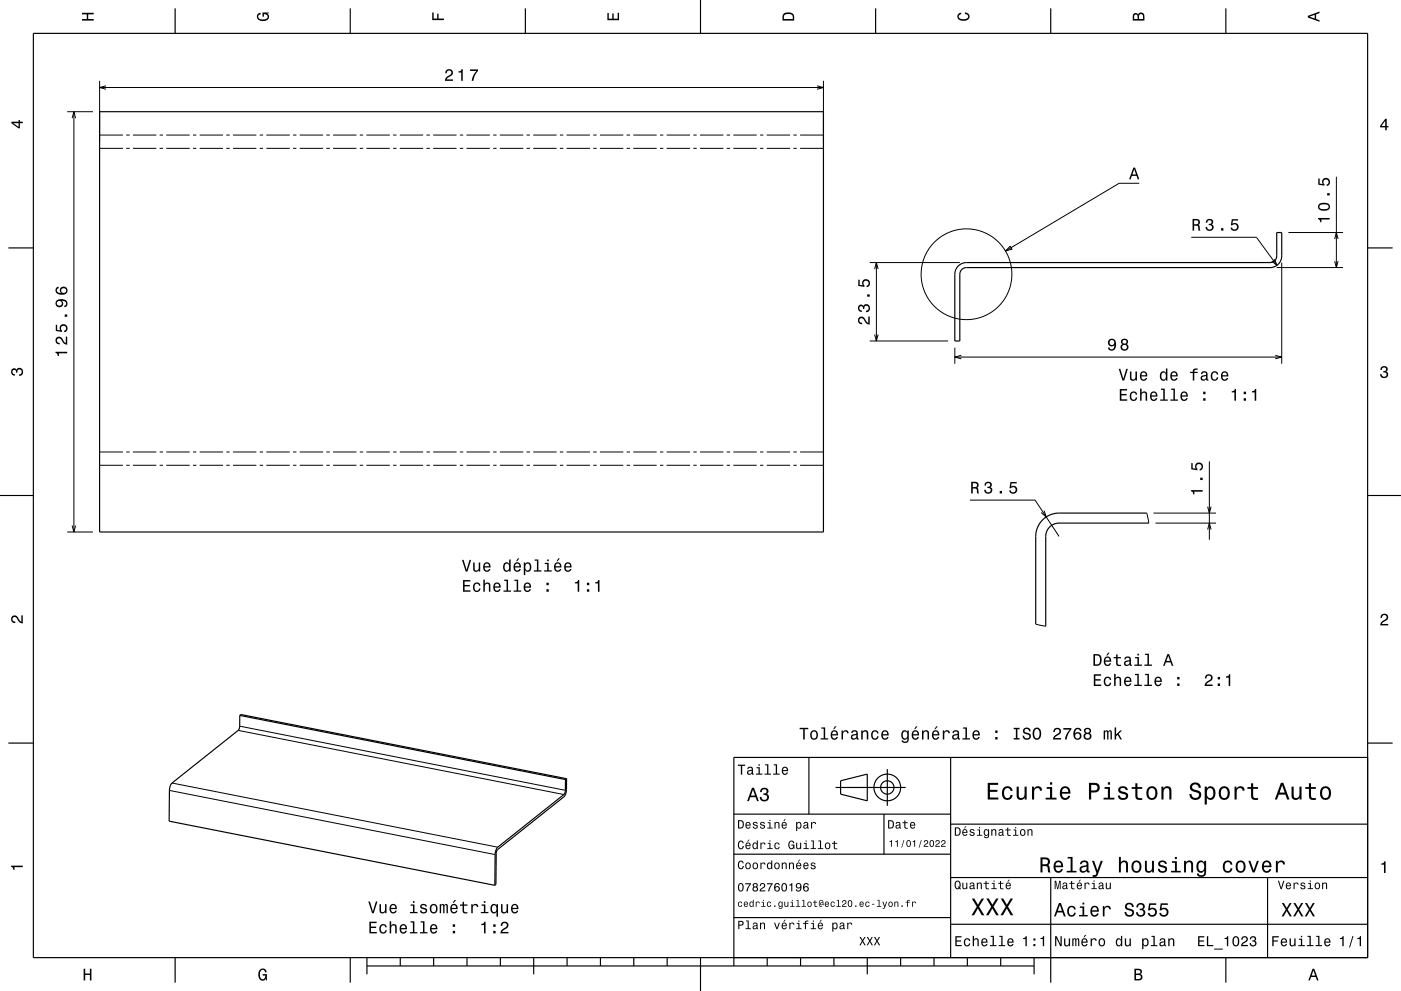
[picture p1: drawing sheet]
<svg xmlns="http://www.w3.org/2000/svg" width="420mm" height="297mm" viewBox="0 0 420 297" stroke-linecap="round" stroke-linejoin="round" font-family="sans-serif">
<g fill="none" stroke="#000" stroke-width=".3">
<path d="M20.2 33.5h7.7M21.6 35.4l.6-1.9 .5 1.9M22.2 33.5v125.9M29.9 24.2v18.3M29.9 26.2h217M31.8 25.7l-1.9 .5 1.9 .5M244.9 25.7l2 .5-2 .5M246.9 24.2v18.3M29.9 44.5h7M29.9 40.5h7M37.9 44.5h1M37.9 40.5h1"/>
<path d="M39.9 44.5h7M39.9 40.5h7M47.9 44.5h1M47.9 40.5h1M49.9 44.5h7M49.9 40.5h7M57.9 44.5h1M57.9 40.5h1M59.9 44.5h7M59.9 40.5h7M67.9 44.5h1M67.9 40.5h1"/>
<path d="M69.9 44.5h7M69.9 40.5h7M77.9 44.5h1M77.9 40.5h1M79.9 44.5h7M79.9 40.5h7M87.9 44.5h1M87.9 40.5h1M89.9 44.5h7M89.9 40.5h7M97.9 44.5h1M97.9 40.5h1"/>
<path d="M99.9 44.5h7M99.9 40.5h7M107.9 44.5h1M107.9 40.5h1M109.9 44.5h7M109.9 40.5h7M117.9 44.5h1M117.9 40.5h1M119.9 44.5h7M119.9 40.5h7M127.9 44.5h1M127.9 40.5h1"/>
<path d="M129.9 44.5h7M129.9 40.5h7M137.9 44.5h1M137.9 40.5h1M139.9 44.5h7M139.9 40.5h7M147.9 44.5h1M147.9 40.5h1M149.9 44.5h7M149.9 40.5h7M157.9 44.5h1M157.9 40.5h1"/>
<path d="M159.9 44.5h7M159.9 40.5h7M167.9 44.5h1M167.9 40.5h1M169.9 44.5h7M169.9 40.5h7M177.9 44.5h1M177.9 40.5h1M179.9 44.5h7M179.9 40.5h7M187.9 44.5h1M187.9 40.5h1"/>
<path d="M189.9 44.5h7M189.9 40.5h7M197.9 44.5h1M197.9 40.5h1M199.9 44.5h7M199.9 40.5h7M207.9 44.5h1M207.9 40.5h1M209.9 44.5h7M209.9 40.5h7M217.9 44.5h1M217.9 40.5h1"/>
<path d="M219.9 44.5h7M219.9 40.5h7M227.9 44.5h1M227.9 40.5h1M229.9 44.5h7M229.9 40.5h7M237.9 44.5h1M237.9 40.5h1M239.9 44.5h7M239.9 40.5h7M341.5 54.9h-6l-34.1 20.3M400.6 53v27.2"/>
<path d="M260.7 78.7h27M262.7 78.7v23.5M302.8 73.8l.6 .9-2 .5zM357.1 71.1h19.6l6.1 8.4M382.1 77.7l.7 1.8-1.5-1.2M384.2 78.7v30.3M386.2 69.7h16.4M400.1 78.3l.5 1.9 .5-1.9M400.1 71.6l.5-1.9 .5 1.9M262.2 80.6l.5-1.9 .5 1.9M382.7 80.2h19.9M260.7 102.2h23.5"/>
<path d="M262.2 100.3l.5 1.9 .5-1.9M286.2 104.2v4.8M286.2 107h98M288.2 106.5l-2 .5 2 .5M382.3 106.5l1.9 .5-1.9 .5M29.9 139.4h7M29.9 135.5h7M37.9 139.4h1M37.9 135.5h1M39.9 139.4h7M39.9 135.5h7M47.9 139.4h1"/>
<path d="M47.9 135.5h1M49.9 139.4h7M49.9 135.5h7M57.9 139.4h1M57.9 135.5h1M59.9 139.4h7M59.9 135.5h7M67.9 139.4h1M67.9 135.5h1M69.9 139.4h7M69.9 135.5h7M77.9 139.4h1"/>
<path d="M77.9 135.5h1M79.9 139.4h7M79.9 135.5h7M87.9 139.4h1M87.9 135.5h1M89.9 139.4h7M89.9 135.5h7M97.9 139.4h1M97.9 135.5h1M99.9 139.4h7M99.9 135.5h7M107.9 139.4h1"/>
<path d="M107.9 135.5h1M109.9 139.4h7M109.9 135.5h7M117.9 139.4h1M117.9 135.5h1M119.9 139.4h7M119.9 135.5h7M127.9 139.4h1M127.9 135.5h1M129.9 139.4h7M129.9 135.5h7M137.9 139.4h1"/>
<path d="M137.9 135.5h1M139.9 139.4h7M139.9 135.5h7M147.9 139.4h1M147.9 135.5h1M149.9 139.4h7M149.9 135.5h7M157.9 139.4h1M157.9 135.5h1M159.9 139.4h7M159.9 135.5h7M167.9 139.4h1"/>
<path d="M167.9 135.5h1M169.9 139.4h7M169.9 135.5h7M177.9 139.4h1M177.9 135.5h1M179.9 139.4h7M179.9 135.5h7M187.9 139.4h1M187.9 135.5h1M189.9 139.4h7M189.9 135.5h7M197.9 139.4h1"/>
<path d="M197.9 135.5h1M199.9 139.4h7M199.9 135.5h7M207.9 139.4h1M207.9 135.5h1M209.9 139.4h7M209.9 135.5h7M217.9 139.4h1M217.9 135.5h1M219.9 139.4h7M219.9 135.5h7M227.9 139.4h1"/>
<path d="M227.9 135.5h1M229.9 139.4h7M229.9 135.5h7M237.9 139.4h1M237.9 135.5h1M239.9 139.4h7M239.9 135.5h7M362.6 138.3v23.5M20.2 159.4h7.7M21.6 157.5l.6 1.9 .5-1.9M290.8 149.9h19.5l7.2 10.9M313 153l.6 1.9-1.5-1.3"/>
<path d="M343.8 153.8l.6 3M345.8 153.8h18.8M346.4 156.8h18.2M362 151.8l.6 2 .5-2M362 158.7l.6-1.9 .5 1.9M310.5 187.1l3 .6M71.4 218.9l97.6 19.2M71.9 217.6l97.6 19.3M50.8 236.9l97.6 19.2M51.6 234.7l97.6 19.2"/>
<circle cx="289.7" cy="82.2" r="13.6"/>
</g>
<g fill="none" stroke="#000" stroke-width=".35">
<path d="M10 10h400v277h-400zM52.5 2.5v7.5M105 2.5v7.5M157.5 2.5v7.5M210 0v10M262.5 2.5v7.5M315 2.5v7.5M367.5 2.5v7.5M29.9 33.5h217v125.9h-217zM2.5 74.3h7.5M287.3 79.7l1-.7 1.4-.3h91a2 2 0 0 0 2-2v-7h1.5v7a3.5 3.5 0 0 1-3.5 3.5h-91a2 2 0 0 0-2 2v20h-1.5l.1-20.3 .3-1.2zM410 74.3h7.5"/>
<path d="M0 148.5h10M343.8 153.8h-26.3a7 7 0 0 0-7 7v26.3M344.4 156.8h-26.9a4 4 0 0 0-4 4v26.9M410 148.5h10M71.9 214.4l-.1 3.5-.4 1-20 16-.6 1.8-.1 9.4 97.6 19.2M71.9 214.4l.3-.3 97.7 19.3M71.9 214.4l97.6 19.2M2.5 222.7h7.5M169.5 233.6v3.6l-.5 .9-20 16-.6 1.8-.1 9.4M169.9 233.4l-.1 3.7-.7 1.6-20 16-.3 1.1-.1 9.3-.4 .2M169.9 233.4l-.4 .2M242.5 227v17"/>
<path d="M250.5 236h21M252 234l8-2v8l-8-2zM266 230.5v11M285 227v60M410 222.7h7.5M410 227h-190v62.5M220 244h65M220 256h65M265 244v12M285 247h125M220 275h65M285 277h125"/>
<path d="M285 263h125M315 263v31.5M380 263v24M52.5 287v7.5M105 287v7.5M110 289.5h200M110 287v5M120 287v2.5M130 287v2.5M140 287v2.5M150 287v2.5M160 287v5"/>
<path d="M170 287v2.5M180 287v2.5M190 287v2.5M200 287v2.5M210 287v10M230 287v2.5M240 287v2.5M250 287v2.5M260 287v5M270 287v2.5M280 287v2.5M290 287v2.5"/>
<path d="M300 287v2.5M310 287v5M367.5 287v7.5"/>
<circle cx="266" cy="236" r="4"/>
<circle cx="266" cy="236" r="2"/>
</g>
<g fill="#000">
<path d="M24.6 3.8h3.5v.5h-1.7v1.4h1.7v.5h-3.5v-.5h1.4v-1.4h-1.4z" fill-rule="evenodd"/>
<path d="M77.3 4.2l.8-.4v.5l-.3 .1a.68 .68 0 0 0-.4 .6 .68 .68 0 0 0 .4 .6 1.68 1.68 0 0 0 2.4-.6 .93 .93 0 0 0-1.1-.8v.8h-.4v-1.3h1.9v.3l-.5 .1 .4 .4a1.19 1.19 0 0 1-.9 1.7 1.9 1.9 0 0 1-2.6-1.3z" fill-rule="evenodd"/>
<path d="M129.6 3.8h.4v1.8h1.1v-1.5h.4v1.5h1.6v.4h-3.5z" fill-rule="evenodd"/>
<path d="M182.1 3.9h.4v1.7h1.1v-1.6h.4v1.6h1.2v-1.8h.4v2.3h-3.5z" fill-rule="evenodd"/>
<path d="M235 4a2.21 2.21 0 0 0-.4 2.2h3.5v-1.2a1.92 1.92 0 0 0-3.1-1zM235.3 4.4l.4-.2a1.45 1.45 0 0 1 2 .8v.7h-2.7l.1-1z" fill-rule="evenodd"/>
<path d="M287.3 4.2l.8-.4v.4l-.3 .1a.66 .66 0 0 0-.4 .6 .66 .66 0 0 0 .4 .6 1.69 1.69 0 0 0 2.5-.5 .9 .9 0 0 0-1-.8v-.5a1.24 1.24 0 0 1 1.4 1.1 1.24 1.24 0 0 1-1.1 1.4 1.93 1.93 0 0 1-2.6-1.2z" fill-rule="evenodd"/>
<path d="M339.8 4.2l-.2 2h3.5v-1.4a.98 .98 0 0 0-.7-1 .98 .98 0 0 0-1.2 .6 .84 .84 0 0 0-1.4-.2zM340.1 4.5l.4-.1 .4 .1 .1 1.2h-1zM341.6 4.4l.4-.2a.58 .58 0 0 1 .7 .7v.8h-1.2z" fill-rule="evenodd"/>
<path d="M392.1 4.7v.6l3.5 1.2v-.4l-1-.4v-1.4l1-.4v-.4zM392.6 5l1.5-.5v1z" fill-rule="evenodd"/>
<path d="M3.4 36.5v.4l2.1 1.6h.5v-1.6h.8v-.4h-.8v-.5h-.4v.5zM4 36.9h1.6v1.1z" fill-rule="evenodd"/>
<path d="M133.8 21l-.3 1h.4a.7 .7 0 0 1 .6-.9 .7 .7 0 0 1 .8 .5 .7 .7 0 0 1-.5 .9l-.3 .2a1.63 1.63 0 0 0-1.1 1.5h2.4v-.4h-1.9l.8-.8a1.17 1.17 0 0 0 1-1.7 1.17 1.17 0 0 0-1.9-.3zM137.4 21.4v.3h.9v2.5h.4v-3.5h-.3a.77 .77 0 0 1-1 .7zM140.9 20.8v.5h1.9a5.2 5.2 0 0 0-1.4 2.9h.5a5.3 5.3 0 0 1 1.4-3v-.4z" fill-rule="evenodd"/>
<path d="M415.3 35.6l-1.6 2.1v.5h1.6v.8h.4v-.8h.5v-.4h-.5v-2.2zM415.3 36.2v1.6h-1.1z" fill-rule="evenodd"/>
<path d="M339.8 50.2l-1.3 3.5h.5l.3-1h1.4l.4 1h.5l-1.3-3.5zM340 50.7l.6 1.6h-1.1z" fill-rule="evenodd"/>
<path d="M357.5 65.6v3.5h.5v-1.5l1 .1 .3 1.4h.6l-.3-1.5-.3-.2a.97 .97 0 0 0 .4-1.1 .97 .97 0 0 0-1-.7zM358 66h.6a.6 .6 0 0 1 .7 .6 .6 .6 0 0 1-.8 .6h-.5z" fill-rule="evenodd"/>
<path d="M361.8 65.9l-.3 .8h.4a.62 .62 0 0 1 .4-.7 .62 .62 0 0 1 .8 .3 .62 .62 0 0 1-.2 .8h-.5v.4a.72 .72 0 0 1 .9 .4 .72 .72 0 0 1-.5 1 .72 .72 0 0 1-.9-.6v-.3h-.5a1.18 1.18 0 0 0 1.5 1.2 1.18 1.18 0 0 0 .6-1.8l-.2-.2a1.01 1.01 0 0 0 0-1.5 1.01 1.01 0 0 0-1.5 .2zM366.1 68.4v.7h.7v-.7zM369.3 65.7l-.3 1.8h.4a.8 .8 0 0 1 1.2-.2 .8 .8 0 0 1 0 1.3 .8 .8 0 0 1-1.2-.4h-.5a1.21 1.21 0 0 0 1.5 1.1 1.21 1.21 0 0 0 .8-1.7 1.21 1.21 0 0 0-1.7-.6l.1-.9h1.5v-.4z" fill-rule="evenodd"/>
<path d="M395.1 65.3v.4a.77 .77 0 0 1 .7 .9h.3v-.8h2.5v-.5zM395.6 61.1a1.13 1.13 0 0 0-.5 1.2 1.13 1.13 0 0 0 1 .8 1.9 1.9 0 0 0 2.6-1.1 2.04 2.04 0 0 0-3.1-.9zM395.6 61.6a2.38 2.38 0 0 1 2.6 0v.7a2.38 2.38 0 0 1-2.6 0zM397.9 57.9v.7h.7v-.7zM395.2 53.5v1.9l1.9 .2v-.4a.8 .8 0 0 1-.3-1.2 .8 .8 0 0 1 1.3 .1 .8 .8 0 0 1-.4 1.2v.4a1.21 1.21 0 0 0 1.1-1.5 1.21 1.21 0 0 0-1.7-.8 1.21 1.21 0 0 0-.5 1.8l-1-.2v-1.5z" fill-rule="evenodd"/>
<path d="M257.5 95.2a1.2 1.2 0 0 0-.2 1.3 1.2 1.2 0 0 0 1.2 .7v-.5a.7 .7 0 0 1-.9-.5 .7 .7 0 0 1 .5-.8 .7 .7 0 0 1 .9 .5l.2 .3a1.63 1.63 0 0 0 1.5 1.1v-2.4h-.4v1.9l-.4-.3-.8-1.2a1.1 1.1 0 0 0-1.6-.1zM257.5 91.6a1.17 1.17 0 0 0-.2 1.2 1.17 1.17 0 0 0 1.1 .7v-.4a.62 .62 0 0 1-.8-.4 .62 .62 0 0 1 .3-.8 .62 .62 0 0 1 .8 .2v.5h.4a.74 .74 0 0 1 .6-.9 .74 .74 0 0 1 .9 .7 .74 .74 0 0 1-1 .7v.5a1.18 1.18 0 0 0 1.2-1.5 1.18 1.18 0 0 0-1.8-.6l-.1 .2a.86 .86 0 0 0-1.4-.1zM260 88.2v.7h.7v-.7zM257.3 83.8v1.9l1.9 .3v-.4a.8 .8 0 0 1-.3-1.2 .8 .8 0 0 1 1.3 0 .8 .8 0 0 1-.4 1.2v.5a1.21 1.21 0 0 0 1.1-1.5 1.21 1.21 0 0 0-1.7-.8 1.21 1.21 0 0 0-.5 1.7l-1-.1v-1.6z" fill-rule="evenodd"/>
<path d="M3.6 110.6a.86 .86 0 0 1 1.4 .2 1.12 1.12 0 0 1 1.5-.4 1.12 1.12 0 0 1 .3 1.6l-.5 .6-.6 .1v-.5a.72 .72 0 0 0 .9-.6 .72 .72 0 0 0-.8-.8 .72 .72 0 0 0-.6 .9h-.4a.62 .62 0 0 0-.4-.8 .62 .62 0 0 0-.8 .5 .62 .62 0 0 0 .5 .7h.4l-.1 .5a1.17 1.17 0 0 1-1-.7 1.17 1.17 0 0 1 .2-1.3z" fill-rule="evenodd"/>
<path d="M16.6 105.4v.4a.77 .77 0 0 1 .7 .9h.4v-.8h2.5v-.5zM16.9 101.2a1.2 1.2 0 0 0-.2 1.3 1.2 1.2 0 0 0 1.2 .7v-.4a.7 .7 0 0 1-.8-.6 .7 .7 0 0 1 .5-.8 .7 .7 0 0 1 .8 .5l.2 .3a1.64 1.64 0 0 0 1.6 1.1v-2.4h-.5v1.9l-.4-.3-.7-1.2a1.11 1.11 0 0 0-1.7-.1zM16.7 97.3v1.9l1.9 .3v-.4a.8 .8 0 0 1-.3-1.3 .8 .8 0 0 1 1.3 .1 .8 .8 0 0 1-.4 1.2v.5a1.21 1.21 0 0 0 1.1-1.5 1.21 1.21 0 0 0-1.7-.8 1.21 1.21 0 0 0-.5 1.7l-1-.1v-1.6zM19.4 94.2v.7h.8v-.7zM17 90a1.17 1.17 0 0 0-.2 1.6 1.17 1.17 0 0 0 1.7 .2 1.17 1.17 0 0 0 .1-1.7 1.03 1.03 0 0 1 1.2 .9l-.1 .4-.4 .2v.5a1.23 1.23 0 0 0 .9-1.5 1.23 1.23 0 0 0-1.5-.9zM17 90.9a.75 .75 0 0 1 1.5 0 .75 .75 0 0 1-1.5 0zM16.9 86.2a1.44 1.44 0 0 0 .1 1.7 1.44 1.44 0 0 0 1.6 .4 1.26 1.26 0 0 0 1.6-.9 1.26 1.26 0 0 0-1.1-1.5 1.11 1.11 0 0 0-1.1 .7 1.11 1.11 0 0 0 .3 1.2 1.02 1.02 0 0 1-1.3-.8l.2-.4 .4-.2v-.5zM18.4 87.1a.75 .75 0 0 1 1.4 0 .75 .75 0 0 1-1.4 0z" fill-rule="evenodd"/>
<path d="M332.5 101.8a1.15 1.15 0 0 0-.1 1.7 1.15 1.15 0 0 0 1.7-.1 1.03 1.03 0 0 1-.8 1.3l-.5-.1-.2-.5h-.4a1.23 1.23 0 0 0 1.4 1 1.23 1.23 0 0 0 1-1.5 1.42 1.42 0 0 0-.4-1.7 1.42 1.42 0 0 0-1.7-.1zM332.6 102.6a.75 .75 0 0 1 1.5 0 .75 .75 0 0 1-1.5 0zM336.3 101.7l-.2 .3a.8 .8 0 0 0 .4 1.1 1.09 1.09 0 0 0-.2 1.7 1.09 1.09 0 0 0 1.6 0 1.09 1.09 0 0 0-.2-1.7 .95 .95 0 0 0 .3-1.3 .95 .95 0 0 0-1.3-.2zM336.4 104a.71 .71 0 0 1 1.4 0 .71 .71 0 0 1-1.4 0zM336.5 102.5a.6 .6 0 0 1 1.2 0 .6 .6 0 0 1-1.2 0z" fill-rule="evenodd"/>
<path d="M335.4 110.5l1.1 3.5h.5l1.1-3.5h-.5l-.8 3-.9-3zM338.7 111.3v1.8a.89 .89 0 0 0 .7 1 .89 .89 0 0 0 1-.5v.4h.4v-2.7h-.4v1.6a.65 .65 0 0 1-.4 .8 .65 .65 0 0 1-.8-.3v-2.1zM342 111.6a1.45 1.45 0 0 0-.2 1.7 1.45 1.45 0 0 0 1.4 .8l.7-.8h-.4l-.6 .4a.76 .76 0 0 1-.7-.9h1.8a1.16 1.16 0 0 0-.5-1.3 1.16 1.16 0 0 0-1.5 .1zM342.4 111.8l.2-.1a.67 .67 0 0 1 .7 .1 .67 .67 0 0 1 .2 .7h-1.3zM348 111.6a1.49 1.49 0 0 0-.3 1.6 1.49 1.49 0 0 0 1.3 .9l.5-.5v.4h.5v-3.6h-.5v1.4a.89 .89 0 0 0-1.5-.2zM348.3 111.9a.62 .62 0 0 1 .7-.2 .62 .62 0 0 1 .5 .5v.5a.83 .83 0 0 1-.7 1 1.19 1.19 0 0 1-.5-1.8zM351.1 111.6a1.45 1.45 0 0 0-.2 1.7 1.45 1.45 0 0 0 1.4 .8l.7-.8h-.4l-.6 .4a.76 .76 0 0 1-.7-.9h1.8a1.16 1.16 0 0 0-.5-1.3 1.16 1.16 0 0 0-1.5 .1zM351.5 111.8l.2-.1a.67 .67 0 0 1 .7 .1 .67 .67 0 0 1 .2 .7h-1.3zM356.8 111.4v.4h.8v2.2h.4v-2.2h1v-.4h-1l.1-.3 .9-.3v-.3a.96 .96 0 0 0-1 0 .96 .96 0 0 0-.4 .9zM360.3 111.5l-.3 .6h.4a.55 .55 0 0 1 .7-.5 .55 .55 0 0 1 .4 .8h-.2a.91 .91 0 0 0-1.3 .5 .91 .91 0 0 0 .7 1.2l.9-.4 .1 .3 .6 .1v-.4h-.3v-1.6a1.02 1.02 0 0 0-1.7-.6zM360.5 113l1.1-.3a.77 .77 0 0 1-.2 .8 .77 .77 0 0 1-.9 .1zM363.3 111.6a1.45 1.45 0 0 0-.3 1.7 1.45 1.45 0 0 0 1.5 .8l.6-.6 .1-.4h-.4l-.4 .6a1.02 1.02 0 0 1-1-1 1.02 1.02 0 0 1 1-1l.4 .5h.4a1.09 1.09 0 0 0-.8-.9 1.09 1.09 0 0 0-1.1 .3zM366.3 111.6a1.45 1.45 0 0 0-.2 1.7 1.45 1.45 0 0 0 1.4 .8l.7-.8h-.4l-.6 .4a.76 .76 0 0 1-.7-.9h1.7a1.16 1.16 0 0 0-.4-1.3 1.16 1.16 0 0 0-1.5 .1zM366.7 111.8l.2-.1a.67 .67 0 0 1 .7 .1 .67 .67 0 0 1 .2 .7h-1.3z" fill-rule="evenodd"/>
<path d="M414.1 110a1.01 1.01 0 0 1 1.5-.2 1.01 1.01 0 0 1 0 1.6 1.12 1.12 0 0 1 .4 1.5 1.12 1.12 0 0 1-1.6 .3l-.6-.5-.1-.6h.5a.72 .72 0 0 0 .7 .9 .72 .72 0 0 0 .7-.8 .72 .72 0 0 0-.9-.6v-.4a.62 .62 0 0 0 .8-.4 .62 .62 0 0 0-.5-.8 .62 .62 0 0 0-.7 .5v.4h-.5z" fill-rule="evenodd"/>
<path d="M335.7 116.6v3.5h2.2v-.4h-1.7v-1.2h1.5v-.4h-1.5v-1.1h1.7v-.4zM339 117.7a1.45 1.45 0 0 0-.3 1.7 1.45 1.45 0 0 0 1.6 .7l.5-.5 .1-.5h-.4l-.4 .7a1.02 1.02 0 0 1-1-1.1 1.02 1.02 0 0 1 1-1l.4 .6h.4a1.09 1.09 0 0 0-.7-1 1.09 1.09 0 0 0-1.2 .4zM341.8 116.5v3.6h.4v-1.6a.64 .64 0 0 1 .4-.7 .64 .64 0 0 1 .8 .3l.1 2h.4v-1.8a.88 .88 0 0 0-.6-1 .88 .88 0 0 0-1.1 .5v-1.3zM345.1 117.7a1.45 1.45 0 0 0-.3 1.6 1.45 1.45 0 0 0 1.4 .8l.7-.8h-.4l-.6 .5a.76 .76 0 0 1-.7-.9h1.8a1.16 1.16 0 0 0-.5-1.4 1.16 1.16 0 0 0-1.4 .2zM345.4 117.9l.2-.2a.67 .67 0 0 1 .7 .1 .67 .67 0 0 1 .2 .7h-1.3zM348.1 116.5v.3h.6v2.9h-.9v.4h2.3v-.4h-.9v-3.2zM351.1 116.5v.3h.7v2.9h-.9v.4h2.2v-.4h-.9v-3.2zM354.2 117.7a1.45 1.45 0 0 0-.3 1.6 1.45 1.45 0 0 0 1.5 .8l.7-.8h-.5l-.6 .5a.76 .76 0 0 1-.7-.9h1.8a1.16 1.16 0 0 0-.5-1.4 1.16 1.16 0 0 0-1.4 .2zM354.5 117.9l.2-.2a.67 .67 0 0 1 .7 .1 .67 .67 0 0 1 .2 .7h-1.3zM360.7 119.3v.8h.7v-.8zM360.7 117.4v.7h.7v-.7z" fill-rule="evenodd"/>
<path d="M369.3 117.2v.4h.8v2.5h.4v-3.5h-.3a.77 .77 0 0 1-.9 .6zM372.8 119.3v.8h.7v-.8zM372.8 117.4v.7h.7v-.7zM375.3 117.2v.4h.8v2.5h.5v-3.5h-.3a.77 .77 0 0 1-1 .6z" fill-rule="evenodd"/>
<path d="M291.2 144.4v3.5h.4v-1.5l1.1 .1 .3 1.4h.5l-.3-1.5-.3-.2a.97 .97 0 0 0 .4-1.2 .97 .97 0 0 0-1-.6zM291.6 144.8h.6a.6 .6 0 0 1 .7 .6 .6 .6 0 0 1-.7 .6h-.6z" fill-rule="evenodd"/>
<path d="M295.4 144.7l-.3 .8h.5a.62 .62 0 0 1 .3-.7 .62 .62 0 0 1 .8 .2 .62 .62 0 0 1-.2 .8l-.5 .1v.4a.72 .72 0 0 1 .9 .4 .72 .72 0 0 1-.4 .9 .72 .72 0 0 1-.9-.5l-.1-.3h-.5a1.18 1.18 0 0 0 1.6 1.2 1.18 1.18 0 0 0 .6-1.9l-.3-.1a1.01 1.01 0 0 0 0-1.5 1.01 1.01 0 0 0-1.5 .2zM299.7 147.1v.8h.7v-.8zM302.9 144.5l-.3 1.8h.4a.8 .8 0 0 1 1.3-.2 .8 .8 0 0 1-.1 1.2 .8 .8 0 0 1-1.2-.3h-.5a1.21 1.21 0 0 0 1.5 1 1.21 1.21 0 0 0 .9-1.6 1.21 1.21 0 0 0-1.8-.6l.2-.9h1.5v-.4z" fill-rule="evenodd"/>
<path d="M357 146.9v.3a.78 .78 0 0 1 .7 1h.4v-.9h2.5v-.4zM359.8 143.2v.7h.8v-.7zM357.1 138.8v1.9l1.9 .2v-.4a.8 .8 0 0 1-.3-1.2 .8 .8 0 0 1 1.3 .1 .8 .8 0 0 1-.4 1.2v.4a1.21 1.21 0 0 0 1.1-1.5 1.21 1.21 0 0 0-1.6-.8 1.21 1.21 0 0 0-.6 1.8l-1-.2v-1.5z" fill-rule="evenodd"/>
<path d="M138.8 173.8v3.5h2.2v-.4h-1.7v-1.2h1.5v-.4h-1.5v-1h1.7v-.5zM142.1 174.9a1.45 1.45 0 0 0-.2 1.7 1.45 1.45 0 0 0 1.5 .8l.5-.6 .1-.4h-.4l-.4 .6a1.02 1.02 0 0 1-1-1 1.02 1.02 0 0 1 1-1l.4 .5h.4a1.09 1.09 0 0 0-.7-.9 1.09 1.09 0 0 0-1.2 .3zM144.9 173.7v3.6h.4v-1.5a.63 .63 0 0 1 .6-.9 .63 .63 0 0 1 .7 .8v1.6h.4v-1.7a.88 .88 0 0 0-.6-1 .88 .88 0 0 0-1.1 .4v-1.3zM148.2 174.9a1.45 1.45 0 0 0-.3 1.7 1.45 1.45 0 0 0 1.5 .8l.7-.8h-.5l-.6 .4a.76 .76 0 0 1-.7-.9h1.8a1.16 1.16 0 0 0-.5-1.3 1.16 1.16 0 0 0-1.4 .1zM148.5 175.1l.2-.1a.67 .67 0 0 1 .7 .1 .67 .67 0 0 1 .2 .6h-1.3zM151.2 173.7v.4h.7v2.9h-1v.3h2.3v-.3h-.9v-3.3zM154.2 173.7v.4h.7v2.9h-.9v.3h2.2v-.3h-.9v-3.3zM157.3 174.9a1.45 1.45 0 0 0-.3 1.7 1.45 1.45 0 0 0 1.5 .8l.7-.8h-.5l-.6 .4a.76 .76 0 0 1-.7-.9h1.8a1.16 1.16 0 0 0-.5-1.3 1.16 1.16 0 0 0-1.4 .1zM157.6 175.1l.2-.1a.67 .67 0 0 1 .7 .1 .67 .67 0 0 1 .3 .6h-1.4zM163.8 176.6v.7h.7v-.7zM163.8 174.6v.8h.7v-.8z" fill-rule="evenodd"/>
<path d="M138.5 167.8l1.1 3.5h.5l1.1-3.5h-.4l-.9 3-.9-3zM141.9 168.6v1.8a.89 .89 0 0 0 .6 1 .89 .89 0 0 0 1-.5v.4h.5v-2.7h-.5v1.6a.65 .65 0 0 1-.4 .7 .65 .65 0 0 1-.8-.3v-2zM145.1 168.9a1.45 1.45 0 0 0-.2 1.6 1.45 1.45 0 0 0 1.4 .8l.7-.8h-.4l-.6 .5a.76 .76 0 0 1-.7-.9h1.8a1.17 1.17 0 0 0-.5-1.4 1.17 1.17 0 0 0-1.5 .2zM145.5 169.1l.2-.2a.67 .67 0 0 1 .7 .1 .67 .67 0 0 1 .2 .7h-1.3zM151.1 168.9a1.49 1.49 0 0 0-.3 1.5 1.49 1.49 0 0 0 1.3 1l.5-.5v.4h.5v-3.6h-.5v1.3a.89 .89 0 0 0-1.5-.1zM151.5 169.2a.62 .62 0 0 1 .6-.3 .62 .62 0 0 1 .5 .6 .91 .91 0 0 1 0 1 .91 .91 0 0 1-.9 .4l-.4-.5zM155.2 167.4l-.5 .8h.3l.7-.8zM154.2 168.9a1.45 1.45 0 0 0-.2 1.6 1.45 1.45 0 0 0 1.4 .8l.7-.8h-.4l-.6 .5a.76 .76 0 0 1-.7-.9h1.8a1.16 1.16 0 0 0-.5-1.4 1.16 1.16 0 0 0-1.5 .2zM154.6 169.1l.2-.2a.67 .67 0 0 1 .7 .1 .67 .67 0 0 1 .2 .7h-1.3zM157 168.6v3.7h.5v-1.4a.93 .93 0 0 0 1 .5 .93 .93 0 0 0 .7-.8 1.27 1.27 0 0 0 0-1.5 1.27 1.27 0 0 0-1.4-.5l-.3 .4v-.4zM157.7 169.2a.63 .63 0 0 1 .6-.3 .63 .63 0 0 1 .5 .6v.4a.84 .84 0 0 1-.6 1.1 1.18 1.18 0 0 1-.5-1.8zM160.3 167.7v.4h.7v2.8h-.9v.4h2.2v-.4h-.9v-3.2zM163.3 168.7v.4h.7v1.8h-.9v.4h2.3v-.4h-.9v-2.2zM164 167.7v.5h.5v-.5zM167.4 167.4l-.5 .8h.2l.8-.8zM166.4 168.9a1.46 1.46 0 0 0-.3 1.6 1.46 1.46 0 0 0 1.5 .8l.7-.8h-.5l-.6 .5a.75 .75 0 0 1-.7-.9h1.8a1.17 1.17 0 0 0-.5-1.4 1.17 1.17 0 0 0-1.4 .2zM166.7 169.1l.2-.2a.67 .67 0 0 1 .7 .1 .67 .67 0 0 1 .3 .7h-1.4zM169.4 168.9a1.45 1.45 0 0 0-.2 1.6 1.45 1.45 0 0 0 1.4 .8l.7-.8h-.4l-.6 .5a.76 .76 0 0 1-.7-.9h1.8a1.16 1.16 0 0 0-.5-1.4 1.16 1.16 0 0 0-1.5 .2zM169.8 169.1l.2-.2a.67 .67 0 0 1 .7 .1 .67 .67 0 0 1 .2 .7h-1.3z" fill-rule="evenodd"/>
<path d="M172.4 174.5v.4h.8v2.4h.4v-3.5h-.3a.77 .77 0 0 1-.9 .7zM176 176.6v.7h.7v-.7zM176 174.6v.8h.7v-.8zM178.4 174.5v.4h.9v2.4h.4v-3.5h-.3a.77 .77 0 0 1-1 .7z" fill-rule="evenodd"/>
<path d="M3.6 184.7a1.22 1.22 0 0 1 2 .8l.8 .8v-1.9h.4v2.4a2.76 2.76 0 0 1-2-1.8 .69 .69 0 0 0-1.1 .5 .69 .69 0 0 0 .9 .8v.4a1.19 1.19 0 0 1-1.2-.6 1.19 1.19 0 0 1 .2-1.4z" fill-rule="evenodd"/>
<path d="M327.8 196v3.5h1.2a1.92 1.92 0 0 0 .9-3 2.18 2.18 0 0 0-2.1-.5zM328.3 196.5a1.38 1.38 0 0 1 1.5 1 1.38 1.38 0 0 1-.9 1.6h-.6zM332.2 195.6l-.5 .9h.3l.7-.9zM331.2 197.1a1.45 1.45 0 0 0-.3 1.7 1.45 1.45 0 0 0 1.5 .8l.7-.8h-.5l-.6 .4a.76 .76 0 0 1-.6-.9h1.7a1.16 1.16 0 0 0-.5-1.4 1.16 1.16 0 0 0-1.4 .2zM331.5 197.3l.2-.1a.66 .66 0 0 1 .7 .1 .66 .66 0 0 1 .3 .6h-1.3zM334.6 196.1v.8h-.8v.4h.8v1.8a1.05 1.05 0 0 0 1.5 .5v-.4a.68 .68 0 0 1-1-.3l-.1-1.6h1.1v-.4h-1.1v-.8zM337.3 197l-.2 .6h.4a.55 .55 0 0 1 .6-.5 .55 .55 0 0 1 .4 .8h-.2a.91 .91 0 0 0-1.3 .5 .91 .91 0 0 0 .8 1.2l.8-.4 .1 .3h.6v-.3h-.2l-.1-1.7a1.02 1.02 0 0 0-.6-.8 1.02 1.02 0 0 0-1.1 .3zM337.5 198.5l1.1-.3a.77 .77 0 0 1-.2 .8 .77 .77 0 0 1-.9 .1zM340.3 196.9v.4h.7v1.9h-.9v.3h2.2v-.3h-.9v-2.3zM341 195.9v.5h.4v-.5zM343.3 195.9v.4h.7v2.9h-.9v.3h2.2v-.3h-.9v-3.3zM350 196l-1.3 3.5h.5l.3-1h1.4l.4 1h.5l-1.3-3.5zM350.2 196.5l.6 1.6h-1.1z" fill-rule="evenodd"/>
<path d="M414.2 184.2a1.18 1.18 0 0 1 1.9 .3 1.18 1.18 0 0 1-1 1.7l-.8 .8h1.9v.4h-2.4a2.76 2.76 0 0 1 1.8-2 .69 .69 0 0 0-.5-1.1 .69 .69 0 0 0-.8 .9h-.4z" fill-rule="evenodd"/>
<path d="M327.9 202.1v3.5h2.2v-.4h-1.7v-1.2h1.5v-.4h-1.5v-1.1h1.7v-.4zM331.2 203.2a1.45 1.45 0 0 0-.3 1.6 1.45 1.45 0 0 0 1.6 .8l.5-.5 .1-.5h-.4l-.4 .6a1.01 1.01 0 0 1-1-1 1.01 1.01 0 0 1 1-1l.4 .6h.4a1.09 1.09 0 0 0-.7-1 1.09 1.09 0 0 0-1.2 .4zM334 202v3.6h.4v-1.6a.63 .63 0 0 1 .6-.8 .63 .63 0 0 1 .7 .7v1.7h.4v-1.8a.88 .88 0 0 0-.6-1 .88 .88 0 0 0-1.1 .5v-1.3zM337.3 203.2a1.45 1.45 0 0 0-.3 1.6 1.45 1.45 0 0 0 1.5 .8l.7-.8h-.5l-.6 .5a.76 .76 0 0 1-.7-.9h1.8a1.17 1.17 0 0 0-.5-1.4 1.17 1.17 0 0 0-1.4 .2zM337.6 203.4l.2-.2a.67 .67 0 0 1 .7 .1 .67 .67 0 0 1 .2 .7h-1.3zM340.3 202v.3h.7v2.9h-1v.4h2.3v-.4h-.9v-3.2zM343.3 202v.3h.7v2.9h-.9v.4h2.2v-.4h-.9v-3.2zM346.4 203.2a1.45 1.45 0 0 0-.3 1.6 1.45 1.45 0 0 0 1.5 .8l.7-.8h-.5l-.6 .5a.76 .76 0 0 1-.7-.9h1.8a1.16 1.16 0 0 0-.5-1.4 1.16 1.16 0 0 0-1.4 .2zM346.7 203.4l.2-.2a.66 .66 0 0 1 .7 .1 .66 .66 0 0 1 .2 .7h-1.3zM352.9 204.8v.8h.7v-.8zM352.9 202.9v.7h.7v-.7z" fill-rule="evenodd"/>
<path d="M361.5 202.4l-.3 .9h.5a.71 .71 0 0 1 .5-.8 .71 .71 0 0 1 .8 .5 .71 .71 0 0 1-.5 .8l-.3 .2a1.64 1.64 0 0 0-1.1 1.6h2.4v-.4h-1.9l.9-.8a1.17 1.17 0 0 0 .9-1.7 1.17 1.17 0 0 0-1.9-.3zM365.1 204.8v.8h.6v-.8zM365.1 202.9v.7h.6v-.7zM367.5 202.7v.4h.8v2.5h.5v-3.5h-.3a.77 .77 0 0 1-1 .6z" fill-rule="evenodd"/>
<path d="M221.2 229.2v.3h.9v2.7h.4v-2.7h.9v-.3zM224.3 230l-.3 .5h.4a.47 .47 0 0 1 .5-.4 .47 .47 0 0 1 .4 .6l-.2 .1a.78 .78 0 0 0-1.1 .4 .78 .78 0 0 0 .6 1l.8-.3 .1 .2 .5 .1v-.3l-.3-.1v-1.3a.87 .87 0 0 0-.6-.7 .87 .87 0 0 0-.8 .2zM224.4 231.3l.9-.3v.4a.51 .51 0 0 1-.5 .5 .51 .51 0 0 1-.5-.5zM226.8 229.9v.3h.6v1.6h-.8v.4h2v-.4h-.8v-1.9zM227.4 229.1v.4h.4v-.4zM229.4 229.1v.3h.6v2.4h-.8v.4h1.9v-.4h-.8v-2.7zM232 229.1v.3h.6v2.4h-.8v.4h1.9v-.4h-.7v-2.7zM234.6 230.1a1.24 1.24 0 0 0-.2 1.4 1.24 1.24 0 0 0 1.2 .7l.6-.7h-.3l-.6 .4a.64 .64 0 0 1-.5-.8h1.5v-.2a.96 .96 0 0 0-.5-1 .96 .96 0 0 0-1.2 .2zM234.9 230.3l.7-.2 .3 .7h-1.1z" fill-rule="evenodd"/>
<path d="M239.7 218.1v.5h1.1v3h.4v-3h1.1v-.5zM243.2 219.2a1.45 1.45 0 0 0-.2 1.7 1.45 1.45 0 0 0 1.5 .7 1.45 1.45 0 0 0 .7-1.7 1.45 1.45 0 0 0-1.6-1zM243.5 219.5a.67 .67 0 0 1 .7-.3 .67 .67 0 0 1 .5 .6 .93 .93 0 0 1 0 1.1 .93 .93 0 0 1-1 .4 1.36 1.36 0 0 1-.2-1.8zM246.2 218v.4h.7v2.9h-.9v.3h2.3v-.3h-.9v-3.3zM250.3 217.7l-.5 .9h.3l.7-.9zM249.3 219.2a1.46 1.46 0 0 0-.2 1.6 1.46 1.46 0 0 0 1.4 .9l.7-.8h-.4l-.6 .4a.75 .75 0 0 1-.7-.9h1.7a1.17 1.17 0 0 0-.4-1.4 1.17 1.17 0 0 0-1.5 .2zM249.7 219.4l.2-.1a.67 .67 0 0 1 .7 .1 .67 .67 0 0 1 .2 .6h-1.3zM252.3 218.9v2.7h.4v-1.5a.67 .67 0 0 1 .4-.8 .67 .67 0 0 1 .8 .2l.1 .3h.4a.89 .89 0 0 0-.7-1 .89 .89 0 0 0-1 .6v-.5zM255.4 219.1l-.2 .6h.4a.55 .55 0 0 1 .7-.5 .55 .55 0 0 1 .3 .7l-.2 .1a.91 .91 0 0 0-1.3 .5 .91 .91 0 0 0 .8 1.2l.9-.4 .1 .3h.5l-.2-.6v-1.4a1.02 1.02 0 0 0-.7-.8 1.02 1.02 0 0 0-1.1 .3zM255.6 220.6l1.1-.3a.77 .77 0 0 1-.2 .8 .77 .77 0 0 1-.9 .1zM258.2 218.9v2.7h.4v-1.5a.64 .64 0 0 1 .4-.8 .64 .64 0 0 1 .8 .3v2h.5v-1.8a.89 .89 0 0 0-.6-.9 .89 .89 0 0 0-1.1 .4v-.4zM261.5 219.2a1.45 1.45 0 0 0-.3 1.7 1.45 1.45 0 0 0 1.5 .8l.6-.6 .1-.4h-.4l-.4 .6a1.02 1.02 0 0 1-1-1 1.02 1.02 0 0 1 1-1l.3 .5h.5a1.09 1.09 0 0 0-.8-.9 1.09 1.09 0 0 0-1.1 .3zM264.5 219.2a1.46 1.46 0 0 0-.3 1.6 1.46 1.46 0 0 0 1.5 .9l.7-.8h-.5l-.6 .4a.75 .75 0 0 1-.6-.9h1.7a1.17 1.17 0 0 0-.5-1.4 1.17 1.17 0 0 0-1.4 .2zM264.8 219.4l.2-.1a.67 .67 0 0 1 .7 .1 .67 .67 0 0 1 .3 .6h-1.3zM270.5 219.2a1.49 1.49 0 0 0-.3 1.6 1.49 1.49 0 0 0 1.3 .9l.5-.5a.73 .73 0 0 1-.3 1 .73 .73 0 0 1-1-.3h-.4a1.09 1.09 0 0 0 1.2 .8 1.09 1.09 0 0 0 .9-1.2v-2.6h-.4v.5l-.3-.4a.89 .89 0 0 0-1.2 .2zM270.8 219.5a.63 .63 0 0 1 .7-.3 .63 .63 0 0 1 .5 .6 .92 .92 0 0 1 0 1.1 .92 .92 0 0 1-1 .4l-.3-.6zM274.6 217.7l-.5 .9h.3l.7-.9zM273.6 219.2a1.46 1.46 0 0 0-.3 1.6 1.46 1.46 0 0 0 1.5 .9l.7-.8h-.5l-.5 .4a.75 .75 0 0 1-.7-.9h1.7a1.17 1.17 0 0 0-.5-1.4 1.17 1.17 0 0 0-1.4 .2zM273.9 219.4l.3-.1a.67 .67 0 0 1 .7 .1 .67 .67 0 0 1 .2 .6h-1.3zM276.4 218.9v2.7h.4v-1.5a.63 .63 0 0 1 .4-.8 .63 .63 0 0 1 .8 .3l.1 2h.4v-1.8a.89 .89 0 0 0-.6-.9 .89 .89 0 0 0-1.1 .4v-.4zM280.6 217.7l-.5 .9h.3l.7-.9zM279.7 219.2a1.46 1.46 0 0 0-.3 1.6 1.46 1.46 0 0 0 1.5 .9l.7-.8h-.5l-.6 .4a.75 .75 0 0 1-.7-.9h1.8a1.17 1.17 0 0 0-.5-1.4 1.17 1.17 0 0 0-1.4 .2zM280 219.4l.2-.1a.67 .67 0 0 1 .7 .1 .67 .67 0 0 1 .2 .6h-1.3zM282.6 218.9v2.7h.5v-1.5a.67 .67 0 0 1 .3-.8 .67 .67 0 0 1 .9 .2v.3h.5a.89 .89 0 0 0-.7-1 .89 .89 0 0 0-1.1 .6v-.5zM285.8 219.1l-.3 .6h.4a.55 .55 0 0 1 .7-.5 .55 .55 0 0 1 .4 .7l-.2 .1a.91 .91 0 0 0-1.3 .5 .91 .91 0 0 0 .7 1.2l.9-.4 .1 .3h.6l-.3-.6v-1.4a1.02 1.02 0 0 0-.7-.8 1.02 1.02 0 0 0-1 .3zM286 220.6l1.1-.3a.77 .77 0 0 1-.2 .8 .77 .77 0 0 1-.9 .1zM288.7 218v.4h.7v2.9h-.9v.3h2.3v-.3h-.9v-3.3zM291.8 219.2a1.45 1.45 0 0 0-.2 1.6 1.45 1.45 0 0 0 1.4 .9l.7-.8h-.4l-.6 .4a.75 .75 0 0 1-.7-.9h1.7a1.16 1.16 0 0 0-.4-1.4 1.16 1.16 0 0 0-1.5 .2zM292.2 219.4l.2-.1a.67 .67 0 0 1 .7 .1 .67 .67 0 0 1 .2 .6h-1.3zM298.4 220.9v.7h.6v-.7zM298.4 218.9v.8h.6v-.8zM303.9 218.1v.5h.6v2.6h-.6v.4h1.8v-.4h-.7v-2.6h.7v-.5zM307 218.3a1.09 1.09 0 0 0-.2 1.3 1.09 1.09 0 0 0 1.2 .5 .64 .64 0 0 1 .5 .9 .64 .64 0 0 1-1 .2l-.5-.7h-.4a1.21 1.21 0 0 0 1.4 1.3 1.21 1.21 0 0 0 .8-1.9l-.8-.3a.72 .72 0 0 1-.9-.6 .7 .7 0 0 1 .8-.5 .7 .7 0 0 1 .6 .7h.5a1.19 1.19 0 0 0-.8-1.1 1.19 1.19 0 0 0-1.2 .2zM309.9 218.5a2.03 2.03 0 0 0 .9 3.2 2.03 2.03 0 0 0 1-3.2 1.17 1.17 0 0 0-1.9 0zM310.5 218.5h.3a1.66 1.66 0 0 1 0 2.8 1.68 1.68 0 0 1-.3-2.8zM316.1 218.4l-.3 1h.4a.7 .7 0 0 1 .5-.9 .7 .7 0 0 1 .9 .5 .7 .7 0 0 1-.5 .9l-.3 .2a1.63 1.63 0 0 0-1.1 1.5h2.4v-.4h-1.9l.8-.8a1.17 1.17 0 0 0 1-1.7 1.17 1.17 0 0 0-1.9-.3zM318.8 218.2v.5h1.9a5.2 5.2 0 0 0-1.4 2.9h.5a5.3 5.3 0 0 1 1.4-3v-.4zM322.3 218.4a2.41 2.41 0 0 0 .2 3.2 1.16 1.16 0 0 0 1.5-.3 1.16 1.16 0 0 0-.2-1.6 1.16 1.16 0 0 0-1.5 .1 1.02 1.02 0 0 1 .8-1.3l.4 .2 .2 .4h.5a1.12 1.12 0 0 0-.7-1 1.12 1.12 0 0 0-1.2 .3zM322.3 220.6a.75 .75 0 0 1 1.4 0 .75 .75 0 0 1-1.4 0zM325.2 218.4l-.2 .2a.8 .8 0 0 0 .4 1.1 1.09 1.09 0 0 0-.2 1.7 1.09 1.09 0 0 0 1.6 0 1.09 1.09 0 0 0-.1-1.7 .95 .95 0 0 0 .2-1.3 .95 .95 0 0 0-1.3-.2zM325.3 220.7a.71 .71 0 0 1 1.4 0 .71 .71 0 0 1-1.4 0zM325.4 219.1a.6 .6 0 0 1 1.2 0 .6 .6 0 0 1-1.2 0zM330.9 218.9v2.7h.4v-1.8l.2-.6h.3l.1 .3v2.1h.4v-2l.4-.4 .2 .5v1.9h.4v-1.8a.69 .69 0 0 0-.5-1l-.5 .4-.5-.4-.5 .4v-.3zM334.2 218v3.6h.4v-.9l.5-.5 .8 1.4h.5l-1-1.7 1-1h-.6l-1.2 1.2v-2.1z" fill-rule="evenodd"/>
<path d="M296.1 234.6v5h3.2v-.6h-2.5v-1.7h2.2v-.6h-2.2v-1.5h2.4v-.6zM300.8 236.2a2.18 2.18 0 0 0 1.2 3.6 1.51 1.51 0 0 0 1.6-1.6h-.6a.95 .95 0 0 1-.9 1 .95 .95 0 0 1-1-.9 1.6 1.6 0 0 1 .9-2.1 .86 .86 0 0 1 .9 .8h.7a1.56 1.56 0 0 0-1.1-1.3 1.56 1.56 0 0 0-1.7 .5zM304.8 235.8v2.5a1.27 1.27 0 0 0 .9 1.4 1.27 1.27 0 0 0 1.5-.7v.6h.6v-3.8h-.6v2.2a.92 .92 0 0 1-.6 1.1 .92 .92 0 0 1-1.2-.4v-2.9zM309.4 235.8v3.8h.6v-2.2a.95 .95 0 0 1 .5-1.1 .95 .95 0 0 1 1.2 .3l.1 .4h.6a1.28 1.28 0 0 0-1-1.4 1.28 1.28 0 0 0-1.4 .8v-.6zM313.8 235.9v.5h1v2.7h-1.3v.5h3.2v-.5h-1.3v-3.2zM314.8 234.4v.8h.6v-.8zM318.1 236.2a2.2 2.2 0 0 0 1.2 3.6 1.51 1.51 0 0 0 1.5-1.3h-.6l-.3 .5-.5 .2a1.08 1.08 0 0 1-1-1.3h2.5a1.66 1.66 0 0 0-.7-2 1.66 1.66 0 0 0-2.1 .3zM318.6 236.5a.94 .94 0 0 1 1.2-.2 .94 .94 0 0 1 .5 1h-1.9zM326.5 234.6v5h.6v-2.1a1.92 1.92 0 0 0 2.6-1.4 1.33 1.33 0 0 0-1.5-1.5zM327.1 235.2a1.6 1.6 0 0 1 1.8 .5 .86 .86 0 0 1 0 .9 .86 .86 0 0 1-.9 .3h-.9zM331.1 235.9v.5h1v2.7h-1.3v.5h3.3v-.5h-1.3v-3.2zM332.1 234.4v.8h.7v-.8zM335.6 235.9a1.08 1.08 0 0 0-.3 1.2 1.08 1.08 0 0 0 1 .7l1.2 .5a.91 .91 0 0 1-.8 1 .91 .91 0 0 1-1-.9h-.6a1.52 1.52 0 0 0 1.7 1.3 1.52 1.52 0 0 0 1.3-1.7l-.5-.5-1.6-.4a.76 .76 0 0 1 .6-1 .76 .76 0 0 1 .9 .7h.6a1.47 1.47 0 0 0-1-1.2 1.47 1.47 0 0 0-1.5 .3zM340.4 234.7v1.2h-1.1v.5h1.1v2.6a1.49 1.49 0 0 0 2 .7v-.5a.97 .97 0 0 1-1.4-.5v-2.3h1.4v-.5h-1.4v-1.2zM344.1 236.2a2.18 2.18 0 0 0 1.2 3.6 2.12 2.12 0 0 0 1.7-2.1 2.12 2.12 0 0 0-1.7-2.1l-.7 .2zM344.6 236.6a.96 .96 0 0 1 1-.4 .96 .96 0 0 1 .7 .8 1.59 1.59 0 0 1-1 2.2 1.67 1.67 0 0 1-.7-2.6zM348.2 235.8v3.8h.6v-2.2a.91 .91 0 0 1 .6-1.1 .91 .91 0 0 1 1.1 .5v2.8h.7v-2.5a1.27 1.27 0 0 0-.9-1.4 1.27 1.27 0 0 0-1.5 .6v-.5zM357.1 234.9a1.37 1.37 0 0 0-.3 1.5 1.37 1.37 0 0 0 1.3 .9 1.1 1.1 0 0 1 1.3 1.3 1.19 1.19 0 0 1-1.3 .5 1.19 1.19 0 0 1-.9-1.1h-.7a1.73 1.73 0 0 0 2.2 1.8 1.73 1.73 0 0 0 1-2.6l-1.1-.4a1.02 1.02 0 0 1-1.2-.9 .99 .99 0 0 1 1.1-.8 .99 .99 0 0 1 .8 1h.7a1.66 1.66 0 0 0-1-1.6 1.66 1.66 0 0 0-1.9 .4zM361.2 235.8v5.3h.6v-2.1a1.32 1.32 0 0 0 1.4 .7 1.32 1.32 0 0 0 1.1-1.1 2.15 2.15 0 0 0-1.4-3l-.6 .2-.5 .5v-.5zM362.1 236.6a.9 .9 0 0 1 .9-.4 .9 .9 0 0 1 .7 .8 1.61 1.61 0 0 1-.9 2.2 1.69 1.69 0 0 1-.7-2.6zM365.8 236.2a2.18 2.18 0 0 0 1.2 3.6 2.16 2.16 0 0 0 1.8-1.8 2.16 2.16 0 0 0-1.1-2.2h-1.4zM366.3 236.6a.96 .96 0 0 1 1-.4 .96 .96 0 0 1 .7 .8 1.59 1.59 0 0 1-1 2.2 1.67 1.67 0 0 1-.7-2.6zM370.1 235.8v3.8h.6v-2.2a.95 .95 0 0 1 .5-1.1 .95 .95 0 0 1 1.2 .3l.1 .4h.6a1.28 1.28 0 0 0-1-1.4 1.28 1.28 0 0 0-1.4 .8v-.6zM375.1 234.7v1.2h-1.1v.5h1.1v2.6a1.49 1.49 0 0 0 2 .7v-.5a.98 .98 0 0 1-1.4-.5v-2.3h1.4v-.5h-1.4v-1.2zM384 234.6l-1.8 5h.6l.6-1.5h2l.5 1.5h.7l-1.9-5zM384.4 235.3l.7 2.2h-1.5zM387.2 235.8v2.5a1.27 1.27 0 0 0 .9 1.4 1.27 1.27 0 0 0 1.5-.7v.6h.6v-3.8h-.6v2.2a.92 .92 0 0 1-.6 1.1 .92 .92 0 0 1-1.1-.4l-.1-2.9zM392.4 234.7v1.2h-1.1v.5h1.1v2.6a1.49 1.49 0 0 0 2.1 .7v-.5a.97 .97 0 0 1-1.4-.5l-.1-2.3h1.5v-.5h-1.5v-1.2zM396.1 236.2a2.18 2.18 0 0 0 1.3 3.6 2.16 2.16 0 0 0 1.7-1.8 2.16 2.16 0 0 0-1-2.2h-1.4zM396.6 236.6a.96 .96 0 0 1 1-.4 .96 .96 0 0 1 .7 .8 1.59 1.59 0 0 1-.9 2.2 1.67 1.67 0 0 1-.8-2.6z" fill-rule="evenodd"/>
<path d="M3.3 259.4h3.5v.5h-2.5v.8h-.3a.77 .77 0 0 0-.7-.9z" fill-rule="evenodd"/>
<path d="M221.2 245.8v2.5h.9a1.28 1.28 0 0 0 1-1.2 1.28 1.28 0 0 0-1-1.3zM221.6 246.1a.96 .96 0 0 1 1.1 1 .96 .96 0 0 1-1.1 .9zM223.7 246.6a.98 .98 0 0 0-.2 1.3 .98 .98 0 0 0 1.3 .3l.2-.4-.9 .3-.3-.7 1.3-.1a.8 .8 0 0 0-.5-.9 .8 .8 0 0 0-.9 .2zM223.9 246.7l.6-.1 .2 .6h-.9zM225.9 246.5l-.2 .4 .1 .3 1 .4a.43 .43 0 0 1-.4 .5 .43 .43 0 0 1-.4-.4h-.3a.7 .7 0 0 0 .9 .7 .7 .7 0 0 0 .3-1.1l-.8-.3a.38 .38 0 0 1 .3-.5 .38 .38 0 0 1 .4 .4h.3l-.4-.6zM228 246.5l-.1 .4 .1 .3 1 .4a.43 .43 0 0 1-.4 .5 .43 .43 0 0 1-.5-.4h-.3a.7 .7 0 0 0 1 .7 .7 .7 0 0 0 .2-1.1l-.7-.3a.38 .38 0 0 1 .3-.5 .38 .38 0 0 1 .4 .4h.3l-.4-.6zM230.2 246.4v.3h.5v1.3h-.7v.3h1.6v-.3h-.6v-1.6zM230.7 245.7v.4h.3v-.4zM232.2 246.4v1.9h.3v-1.1a.45 .45 0 0 1 .4-.6 .45 .45 0 0 1 .5 .5v1.2h.3v-1.3a.63 .63 0 0 0-.5-.7 .63 .63 0 0 0-.7 .4v-.3zM235.2 245.5l-.4 .6 .8-.6zM234.5 246.6a.98 .98 0 0 0-.2 1.3 .98 .98 0 0 0 1.3 .3l.3-.4-1 .3-.3-.7 1.3-.1a.8 .8 0 0 0-.4-.9 .8 .8 0 0 0-1 .2zM234.8 246.7l.5-.1 .3 .6h-1zM238.7 246.4v2.7h.3v-1.1l.1 .2a.67 .67 0 0 0 .7 .1 .67 .67 0 0 0 .4-.5 .91 .91 0 0 0 0-1.1 .91 .91 0 0 0-1-.3l-.2 .3v-.3zM239.1 246.8l.2-.2a.7 .7 0 0 1 .7 .7 .7 .7 0 0 1-.7 .7l-.3-.3zM241.1 246.5l-.2 .4h.3a.39 .39 0 0 1 .4-.3 .39 .39 0 0 1 .3 .5 .73 .73 0 0 0-.9 .3 .73 .73 0 0 0 .1 .9l.9-.2 .1 .2h.4l-.2-1.4a.73 .73 0 0 0-.5-.6 .73 .73 0 0 0-.7 .2zM241.2 247.6l.8-.3v.3a.42 .42 0 0 1-.4 .5 .42 .42 0 0 1-.5-.5zM243.1 246.4v1.9h.4l.1-1.6 .5-.1 .2 .4h.4a.64 .64 0 0 0-.5-.7 .64 .64 0 0 0-.8 .4v-.3z" fill-rule="evenodd"/>
<path d="M221.4 258.2a1.33 1.33 0 0 0-.2 1.5 1.33 1.33 0 0 0 1.3 .8l.5-1h-.3l-.4 .7a1.04 1.04 0 0 1-.8-.9 1.04 1.04 0 0 1 .6-1.1l.5 .5h.4a.85 .85 0 0 0-.6-.8 .85 .85 0 0 0-1 .3zM223.6 258.7a.98 .98 0 0 0-.1 1.4 .98 .98 0 0 0 1.4 .2 .98 .98 0 0 0 .1-1.4 .98 .98 0 0 0-1.4-.2zM223.9 258.9l.1-.1a.71 .71 0 0 1 .8 .7 .71 .71 0 0 1-.8 .7l-.2-.4zM225.8 258.7a.98 .98 0 0 0-.1 1.4 .98 .98 0 0 0 1.3 .2 .98 .98 0 0 0 .2-1.4 .98 .98 0 0 0-1.4-.2zM226 258.9l.2-.1a.71 .71 0 0 1 .7 .7 .71 .71 0 0 1-.7 .7l-.3-.4zM228 258.5v2h.3l.1-1.6 .5-.1 .3 .3h.3a.64 .64 0 0 0-.5-.6 .64 .64 0 0 0-.7 .4v-.4zM230.1 258.7l-.2 .4a.91 .91 0 0 0 .1 1 .91 .91 0 0 0 1 .3l.2-.2v.3h.3v-2.6h-.3v.9l-.6-.3zM230.4 258.9l.1-.1a.7 .7 0 0 1 .7 .7 .7 .7 0 0 1-.7 .7l-.2-.4zM232.3 258.7a.98 .98 0 0 0-.1 1.4 .98 .98 0 0 0 1.3 .2 .98 .98 0 0 0 .2-1.4 .98 .98 0 0 0-1.4-.2zM232.5 258.9l.2-.1a.71 .71 0 0 1 .7 .7 .71 .71 0 0 1-.7 .7l-.3-.4zM234.4 258.5v2h.3v-1.1a.45 .45 0 0 1 .3-.7 .45 .45 0 0 1 .5 .6v1.2h.4v-1.3a.63 .63 0 0 0-.5-.7 .63 .63 0 0 0-.7 .3v-.3zM236.5 258.5v2h.3v-1.1a.45 .45 0 0 1 .4-.7 .45 .45 0 0 1 .5 .6v1.2h.3v-1.3a.64 .64 0 0 0-.4-.7 .64 .64 0 0 0-.8 .3v-.3zM239.5 257.7l-.3 .6 .7-.6zM238.9 258.7a.98 .98 0 0 0-.3 1.4 .98 .98 0 0 0 1.3 .3l.3-.5-.9 .3-.3-.6 1.2-.2a.8 .8 0 0 0-.4-.8 .8 .8 0 0 0-.9 .1zM239.1 258.9l.5-.1 .3 .5h-.9zM241 258.7a.98 .98 0 0 0-.2 1.3 .98 .98 0 0 0 1.3 .4l.3-.5-1 .3-.3-.6 1.3-.2a.8 .8 0 0 0-.4-.8 .8 .8 0 0 0-1 .1zM241.3 258.9l.5-.1 .3 .5h-1zM243.2 258.6l-.2 .4 .2 .4 1 .4a.43 .43 0 0 1-.4 .5 .43 .43 0 0 1-.5-.4h-.3a.7 .7 0 0 0 1 .7 .7 .7 0 0 0 .2-1.2l-.8-.2a.38 .38 0 0 1 .3-.5 .38 .38 0 0 1 .5 .3h.3l-.4-.5z" fill-rule="evenodd"/>
<path d="M221.4 252.2a1.33 1.33 0 0 0-.2 1.5 1.33 1.33 0 0 0 1.3 .8l.5-1h-.3l-.4 .7a1.04 1.04 0 0 1-.8-.9 1.04 1.04 0 0 1 .6-1.1l.5 .5h.4a.85 .85 0 0 0-.6-.8 .85 .85 0 0 0-1 .3zM224.4 251.7l-.4 .6 .7-.6zM223.7 252.7a.98 .98 0 0 0-.2 1.3 .98 .98 0 0 0 1.3 .4l.2-.5-.9 .3-.3-.6 1.3-.2a.8 .8 0 0 0-.5-.8 .8 .8 0 0 0-.9 .1zM223.9 252.9l.6-.1 .2 .5h-.9zM225.8 252.7l-.2 .4a.91 .91 0 0 0 0 1 .91 .91 0 0 0 1 .3l.3-.2v.3h.3v-2.6h-.3v.9l-.6-.3zM226 252.9l.2-.1a.7 .7 0 0 1 .7 .7 .7 .7 0 0 1-.7 .7l-.3-.4zM228 252.5v2h.3l.1-1.6 .5-.1 .3 .3h.3a.64 .64 0 0 0-.5-.6 .64 .64 0 0 0-.7 .4v-.4zM230.2 252.6v.3h.5v1.3h-.7v.3h1.6v-.3h-.6v-1.6zM230.7 251.9v.3h.3v-.3zM232.3 252.7a.98 .98 0 0 0-.1 1.4 .98 .98 0 0 0 1.3 .2l.2-.5h-.3l-.3 .4a.69 .69 0 0 1-.7-.7 .69 .69 0 0 1 .9-.6l.1 .3h.3a.78 .78 0 0 0-.5-.7 .78 .78 0 0 0-.9 .2zM236.6 252.3a1.36 1.36 0 0 0 .8 2.2l.5-.4 .3 .4v-1.4h-.9v.3h.5l-.1 .6a.49 .49 0 0 1-.9 0l-.1-.8a.8 .8 0 0 1 .6-1l.5 .5h.3a.85 .85 0 0 0-.6-.8 .85 .85 0 0 0-.9 .4zM238.7 252.5v1.3a.63 .63 0 0 0 .4 .7 .63 .63 0 0 0 .8-.3v.3h.3v-2h-.3l-.1 1.4-.5 .4-.3-.3v-1.5zM241 252.6v.3h.5v1.3h-.6v.3h1.6v-.3h-.7v-1.6zM241.5 251.9v.3h.3v-.3zM243.2 251.9v.2h.5v2.1h-.7v.3h1.6v-.3h-.6v-2.3zM245.3 251.9v.2h.5v2.1h-.6v.3h1.6v-.3h-.7v-2.3zM247.5 252.7a.98 .98 0 0 0-.2 1.4 .98 .98 0 0 0 1.4 .2 .98 .98 0 0 0 .2-1.4 .98 .98 0 0 0-1.4-.2zM247.7 252.9l.2-.1a.71 .71 0 0 1 .7 .7 .71 .71 0 0 1-.7 .7l-.3-.4zM250 252v.6h-.6v.3h.6v1.3a.74 .74 0 0 0 1 .3v-.3l-.7-.1v-.3v-.9h.7v-.3h-.7v-.6z" fill-rule="evenodd"/>
<path d="M225.4 236.1l-1.4 4h.5l.4-1.2h1.6l.5 1.2h.5l-1.5-4zM225.7 236.7l.7 1.7h-1.3zM228.2 236.4l-.4 1h.6a.71 .71 0 0 1 .3-.9 .71 .71 0 0 1 .9 .3 .71 .71 0 0 1-.2 1h-.5v.4a.82 .82 0 0 1 1 .5 .82 .82 0 0 1-.5 1.1 .82 .82 0 0 1-1.1-.6v-.4h-.5a1.34 1.34 0 0 0 1.7 1.4 1.34 1.34 0 0 0 .7-2.1l-.3-.1a1.11 1.11 0 0 0 .3-1.6 1.11 1.11 0 0 0-1.6-.2z" fill-rule="evenodd"/>
<path d="M266.2 245.8v2.5h.9a1.28 1.28 0 0 0 1-1.2 1.28 1.28 0 0 0-1-1.3zM266.6 246.1a.96 .96 0 0 1 1.1 1 .96 .96 0 0 1-1.1 .9zM268.7 246.5l-.2 .4h.3a.39 .39 0 0 1 .5-.3 .39 .39 0 0 1 .3 .5 .73 .73 0 0 0-1 .3 .73 .73 0 0 0 .2 .9l.9-.2v.2h.4l-.2-1.4a.73 .73 0 0 0-.4-.6 .73 .73 0 0 0-.8 .2zM268.8 247.6l.8-.3v.3a.42 .42 0 0 1-.4 .5 .42 .42 0 0 1-.4-.5zM271.1 245.9v.5h-.5v.3h.5v1.3a.74 .74 0 0 0 1 .4v-.3l-.6-.1-.1-.4v-.9h.7v-.3h-.7v-.5zM273 246.6a.98 .98 0 0 0-.2 1.3 .98 .98 0 0 0 1.3 .3l.3-.4-1 .3-.3-.7 1.3-.1a.8 .8 0 0 0-.4-.9 .8 .8 0 0 0-1 .2zM273.3 246.7l.5-.1 .3 .6h-1z" fill-rule="evenodd"/>
<path d="M266.7 252.1v.3h.4v1.4h.3v-2zM268.4 252.1v.3h.5v1.4h.2v-2zM270.9 251.7l-.7 2.3h.2l.7-2.3zM271.9 252l-.2 .3a.91 .91 0 0 0 0 1.1 .91 .91 0 0 0 1 .4 1.05 1.05 0 0 0 .4-1.2 1.05 1.05 0 0 0-1-.8zM272.2 252.1a.81 .81 0 0 1 .7 .7 .81 .81 0 0 1-.5 .8l-.4-.5zM273.6 252.1v.3h.5v1.4h.2v-2zM276.1 251.7l-.7 2.3h.2l.7-2.3zM277.1 251.9l-.2 .6h.3a.43 .43 0 0 1 .4-.5 .43 .43 0 0 1 .5 .5 .43 .43 0 0 1-.6 .4l-.4 .3-.2 .6h1.4v-.3l-1.1-.1a1.07 1.07 0 0 0 .9-1.5l-.5-.1zM278.8 252l-.2 .8a.81 .81 0 0 0 .7 1 1.02 1.02 0 0 0 .8-1.1 1.02 1.02 0 0 0-1.1-.9zM279.1 252.1a.81 .81 0 0 1 .7 .7 .81 .81 0 0 1-.5 .8l-.4-.5zM280.6 251.9l-.2 .6h.3a.43 .43 0 0 1 .4-.5 .43 .43 0 0 1 .4 .5 .43 .43 0 0 1-.5 .4l-.5 .3-.1 .6h1.3v-.3l-1-.1a1.06 1.06 0 0 0 .9-1.5l-.5-.1zM282.3 251.9l-.2 .6h.3a.43 .43 0 0 1 .5-.5 .43 .43 0 0 1 .4 .5 .43 .43 0 0 1-.6 .4l-.4 .3-.2 .6h1.4v-.3l-1-.1a1.07 1.07 0 0 0 .8-1.5l-.5-.1z" fill-rule="evenodd"/>
<path d="M286.2 248v2.5h.9a1.28 1.28 0 0 0 1-1.3 1.28 1.28 0 0 0-1-1.2zM286.6 248.3a.96 .96 0 0 1 1.1 .9 .96 .96 0 0 1-1.1 1zM289.4 247.7l-.4 .6 .7-.6zM288.7 248.7a.98 .98 0 0 0-.2 1.3 .98 .98 0 0 0 1.3 .4l.2-.5-.9 .3-.3-.6 1.3-.2a.8 .8 0 0 0-.5-.8 .8 .8 0 0 0-.9 .1zM288.9 248.9l.6-.1 .2 .5h-.9zM290.9 248.6l-.2 .4 .1 .4 1 .4a.43 .43 0 0 1-.4 .5 .43 .43 0 0 1-.4-.4h-.3a.7 .7 0 0 0 .9 .7 .7 .7 0 0 0 .3-1.2l-.8-.2a.38 .38 0 0 1 .3-.5 .38 .38 0 0 1 .4 .4l.3-.1-.4-.5zM293 248.6v.3h.5v1.3h-.7v.3h1.7v-.3h-.7v-1.6zM293.5 247.9v.3h.3v-.3zM295.1 248.7l-.2 .4a.91 .91 0 0 0 .1 1 .91 .91 0 0 0 1 .3l.2-.2a.52 .52 0 0 1-.2 .7 .52 .52 0 0 1-.7-.3h-.3a.78 .78 0 0 0 .9 .6 .78 .78 0 0 0 .6-.8v-1.9h-.3v.3l-.6-.3zM295.4 248.9l.1-.1a.7 .7 0 0 1 .7 .7 .7 .7 0 0 1-.7 .7l-.2-.4zM297.2 248.5v2h.3v-1.4l.5-.3 .3 .2 .1 1.5h.3v-1.3a.63 .63 0 0 0-.5-.7 .63 .63 0 0 0-.7 .3v-.3zM299.6 248.6l-.2 .5h.3a.39 .39 0 0 1 .4-.4 .39 .39 0 0 1 .3 .6 .73 .73 0 0 0-.9 .2 .73 .73 0 0 0 .1 1l.9-.3 .1 .2 .4 .1-.2-1.4a.73 .73 0 0 0-1.2-.5zM299.7 249.7l.8-.2v.3a.42 .42 0 0 1-.4 .5 .42 .42 0 0 1-.5-.5zM301.9 248v.6h-.5v.3h.5l.1 1.3a.75 .75 0 0 0 1 .3v-.3l-.7-.1v-.3v-.9h.7v-.3h-.7v-.6zM303.8 248.6v.3h.5v1.3h-.6v.3h1.6v-.3h-.6v-1.6zM304.3 247.9v.3h.4v-.3zM306 248.7a.98 .98 0 0 0-.2 1.4 .98 .98 0 0 0 1.4 .2 .98 .98 0 0 0 .2-1.4 .98 .98 0 0 0-1.4-.2zM306.2 248.9l.2-.1a.71 .71 0 0 1 .7 .7 .71 .71 0 0 1-.7 .7l-.3-.4zM308 248.5v2h.3l.1-1.4 .5-.3 .3 .2v1.5h.3v-1.3a.63 .63 0 0 0-.4-.7 .63 .63 0 0 0-.8 .3v-.3z" fill-rule="evenodd"/>
<path d="M110.7 276.2v3.5h2.3v-.4h-1.8v-1.2h1.6v-.4h-1.6v-1h1.7v-.5zM114 277.3a1.45 1.45 0 0 0-.2 1.7 1.45 1.45 0 0 0 1.5 .8l.6-.6 .1-.4h-.5l-.4 .6a1.02 1.02 0 0 1-.9-1 1.02 1.02 0 0 1 .9-1l.4 .5h.5a1.09 1.09 0 0 0-.8-.9 1.09 1.09 0 0 0-1.2 .3zM116.8 276.1v3.6h.5v-1.5a.64 .64 0 0 1 .4-.8 .64 .64 0 0 1 .8 .3v2h.4v-1.7a.88 .88 0 0 0-.6-1 .88 .88 0 0 0-1 .4v-1.3zM120.1 277.3a1.45 1.45 0 0 0-.3 1.6 1.45 1.45 0 0 0 1.5 .9l.7-.8h-.5l-.6 .4a.76 .76 0 0 1-.7-.9h1.8a1.16 1.16 0 0 0-.5-1.4 1.16 1.16 0 0 0-1.4 .2zM120.4 277.5l.2-.1a.67 .67 0 0 1 .7 .1 .67 .67 0 0 1 .3 .6h-1.4zM123.1 276.1v.4h.7v2.9h-.9v.3h2.2v-.3h-.9v-3.3zM126.1 276.1v.4h.7v2.9h-.9v.3h2.3v-.3h-.9v-3.3zM129.2 277.3a1.45 1.45 0 0 0-.3 1.6 1.45 1.45 0 0 0 1.5 .9l.7-.8h-.5l-.5 .4a.76 .76 0 0 1-.7-.9h1.7a1.16 1.16 0 0 0-.5-1.4 1.16 1.16 0 0 0-1.4 .2zM129.5 277.5l.3-.1a.67 .67 0 0 1 .7 .1 .67 .67 0 0 1 .2 .6h-1.3zM135.7 279v.7h.7v-.7zM135.7 277v.8h.7v-.8z" fill-rule="evenodd"/>
<path d="M110.4 270.2l1.1 3.5h.5l1.2-3.5h-.5l-.9 3-.9-3zM113.8 271v1.8a.89 .89 0 0 0 .6 .9 .89 .89 0 0 0 1.1-.4v.4h.4v-2.7h-.5v1.5a.65 .65 0 0 1-.4 .8 .65 .65 0 0 1-.8-.3v-2zM117.1 271.3a1.45 1.45 0 0 0-.3 1.6 1.45 1.45 0 0 0 1.4 .8l.7-.8h-.4l-.6 .5a.76 .76 0 0 1-.7-.9h1.8a1.17 1.17 0 0 0-.5-1.4 1.17 1.17 0 0 0-1.4 .2zM117.4 271.5l.2-.2a.67 .67 0 0 1 .7 .1 .67 .67 0 0 1 .2 .7h-1.3zM123.1 271.1v.3h.7v1.9h-.9v.4h2.3v-.4h-.9v-2.2zM123.8 270.1v.5h.5v-.5zM126.2 271.1l-.2 .3a.96 .96 0 0 0 1.2 1.2l.3 .1a.6 .6 0 0 1-.5 .8 .6 .6 0 0 1-.7-.7h-.4a1.03 1.03 0 0 0 1.3 1 1.03 1.03 0 0 0 .7-1.4l-1.4-.5a.53 .53 0 0 1 .4-.7 .53 .53 0 0 1 .7 .5h.4a1.08 1.08 0 0 0-1.8-.6zM129.1 271.3a1.45 1.45 0 0 0-.2 1.7 1.45 1.45 0 0 0 1.6 .7 1.45 1.45 0 0 0 .7-1.8 1.45 1.45 0 0 0-1.7-.9zM129.5 271.5a.67 .67 0 0 1 .7-.2 .67 .67 0 0 1 .5 .6 .93 .93 0 0 1 0 1 .93 .93 0 0 1-1 .4 1.37 1.37 0 0 1-.2-1.8zM131.8 271v2.7h.4l.1-2.1 .2-.3h.2l.1 .3 .1 2.1h.3l.1-2.1 .3-.4 .3 .6v1.9h.4v-1.9a.69 .69 0 0 0-.6-.9l-.5 .4-.5-.4-.5 .4v-.3zM136.2 269.8l-.5 .8h.3l.7-.8zM135.3 271.3a1.45 1.45 0 0 0-.3 1.6 1.45 1.45 0 0 0 1.5 .8l.7-.8h-.5l-.6 .5a.76 .76 0 0 1-.7-.9h1.8a1.16 1.16 0 0 0-.5-1.4 1.16 1.16 0 0 0-1.4 .2zM135.6 271.5l.2-.2a.67 .67 0 0 1 .7 .1 .67 .67 0 0 1 .2 .7h-1.3zM138.7 270.3v.8h-.8v.3h.8v1.8a1.04 1.04 0 0 0 1.4 .6v-.4a.68 .68 0 0 1-1-.4v-1.6h1v-.3h-1v-.8zM141.3 271v2.7h.4v-1.6a.67 .67 0 0 1 .4-.7 .67 .67 0 0 1 .8 .2v.2h.5a.89 .89 0 0 0-.7-.9 .89 .89 0 0 0-1 .5v-.4zM144.4 271.1v.3h.7v1.9h-.9v.4h2.2v-.4h-.9v-2.2zM145.1 270.1v.5h.4v-.5zM147.3 271.3a1.49 1.49 0 0 0-.3 1.5 1.49 1.49 0 0 0 1.3 .9l.5-.4v1.4h.5v-3.7h-.5v.4l-.3-.4a.91 .91 0 0 0-1.2 .3zM147.7 271.6a.62 .62 0 0 1 .6-.3 .62 .62 0 0 1 .5 .6v.4a.83 .83 0 0 1-.7 1.1 1.19 1.19 0 0 1-.4-1.8zM150.2 271v1.8a.89 .89 0 0 0 .6 .9 .89 .89 0 0 0 1.1-.4v.4h.4v-2.7h-.4v1.5a.65 .65 0 0 1-.4 .8 .65 .65 0 0 1-.8-.3v-2zM153.5 271.3a1.45 1.45 0 0 0-.3 1.6 1.45 1.45 0 0 0 1.5 .8l.7-.8h-.5l-.6 .5a.76 .76 0 0 1-.7-.9h1.8a1.17 1.17 0 0 0-.5-1.4 1.17 1.17 0 0 0-1.4 .2zM153.8 271.5l.2-.2a.67 .67 0 0 1 .7 .1 .67 .67 0 0 1 .3 .7h-1.4z" fill-rule="evenodd"/>
<path d="M144.3 276.9v.3h.8v2.5h.5v-3.5h-.4a.77 .77 0 0 1-.9 .7zM147.9 279v.7h.7v-.7zM147.9 277v.8h.7v-.8zM150.4 276.5l-.3 1h.5a.7 .7 0 0 1 .5-.9 .7 .7 0 0 1 .8 .5 .7 .7 0 0 1-.5 .9l-.3 .2a1.63 1.63 0 0 0-1.1 1.5h2.4v-.4h-1.9l.9-.8a1.17 1.17 0 0 0 .9-1.7 1.17 1.17 0 0 0-1.9-.3z" fill-rule="evenodd"/>
<path d="M221.4 265l-.1 .4a1.36 1.36 0 0 0 .8 1.8 1.4 1.4 0 0 0 .8-1.3 1.4 1.4 0 0 0-.8-1.3zM221.8 265l.3-.1a1.22 1.22 0 0 1 0 2l-.5-.5v-.9zM223.4 264.7v.3h1.4l-.9 1.6-.1 .6h.3l1-2.5zM225.9 264.8l-.2 .7 .3 .3a.78 .78 0 0 0-.2 1.2 .78 .78 0 0 0 1.2 0 .78 .78 0 0 0-.1-1.2 .72 .72 0 0 0 0-1.1 .72 .72 0 0 0-1 .1zM225.9 266.5a.51 .51 0 0 1 1 0 .51 .51 0 0 1-1 0zM226 265.3a.42 .42 0 0 1 .8 0 .42 .42 0 0 1-.8 0zM228 264.9l-.2 .6h.3a.5 .5 0 0 1 .4-.6 .5 .5 0 0 1 .6 .4 .5 .5 0 0 1-.4 .6l-.8 .6-.2 .7h1.7v-.4h-1.3l.6-.5a.83 .83 0 0 0 .6-1.2 .83 .83 0 0 0-1.3-.2zM229.9 264.7v.3h1.4l-.9 1.6-.1 .6h.3l1-2.5zM232.4 264.8a1.72 1.72 0 0 0 .2 2.3 .83 .83 0 0 0 1.1-.2 .83 .83 0 0 0-.2-1.1 .83 .83 0 0 0-1.1 0 .74 .74 0 0 1 .6-.9l.5 .4h.3a.8 .8 0 0 0-.5-.6 .8 .8 0 0 0-.9 .1zM232.4 266.4a.55 .55 0 0 1 1.1 0 .55 .55 0 0 1-1.1 0zM234.5 265a1.44 1.44 0 0 0 .6 2.2 1.4 1.4 0 0 0 .9-1.3 1.4 1.4 0 0 0-.9-1.3zM234.9 265l.2-.1a1.22 1.22 0 0 1 0 2l-.5-.5v-.9zM236.6 265.1v.3h.6v1.8h.3v-2.6zM238.8 264.9a.82 .82 0 0 0 0 1.2 .82 .82 0 0 0 1.1-.1 .73 .73 0 0 1-.6 .9l-.4-.4h-.3a.94 .94 0 0 0 1.2 .6 .94 .94 0 0 0 .5-1.3 .93 .93 0 0 0-.4-1 .93 .93 0 0 0-1.1 .1zM238.9 265.5a.55 .55 0 0 1 1.1 0 .55 .55 0 0 1-1.1 0zM241.1 264.8a1.71 1.71 0 0 0 .1 2.3 .83 .83 0 0 0 1.1-.2 .83 .83 0 0 0-.1-1.1 .83 .83 0 0 0-1.1 0 .74 .74 0 0 1 .6-.9l.4 .4h.4a.8 .8 0 0 0-.6-.6 .8 .8 0 0 0-.8 .1zM241.1 266.4a.53 .53 0 0 1 1 0 .53 .53 0 0 1-1 0z" fill-rule="evenodd"/>
<path d="M221.3 276v2.5h.4v-1.1a.8 .8 0 0 0 1.2-.4 .8 .8 0 0 0-.7-1zM221.7 276.3h.4a.43 .43 0 0 1 .5 .4 .43 .43 0 0 1-.5 .4h-.4zM223.6 275.9v.3h.5v2h-.6v.3h1.6v-.3h-.6v-2.3zM225.9 276.6l-.2 .5h.3a.39 .39 0 0 1 .5-.4 .39 .39 0 0 1 .2 .6 .73 .73 0 0 0-.9 .2 .73 .73 0 0 0 .1 1l.9-.3 .1 .2 .4 .1-.2-1.4a.73 .73 0 0 0-1.2-.5zM226 277.7l.8-.2v.3a.42 .42 0 0 1-.4 .5 .42 .42 0 0 1-.5-.5zM227.8 276.5v2h.4v-1.4l.5-.3 .3 .2v1.5h.3v-1.3a.63 .63 0 0 0-.4-.7 .63 .63 0 0 0-.8 .3v-.3zM232 276.5l.8 2h.3l.7-2h-.3l-.6 1.6-.5-1.6zM235.2 275.7l-.4 .6 .8-.6zM234.5 276.7a.98 .98 0 0 0-.2 1.3 .98 .98 0 0 0 1.3 .4l.3-.5-1 .3-.3-.6 1.3-.2a.8 .8 0 0 0-.4-.8 .8 .8 0 0 0-1 .1zM234.8 276.9l.5-.1 .3 .5h-1zM236.6 276.5v2h.4l.1-1.6 .5-.1 .2 .3h.3a.64 .64 0 0 0-.4-.6 .64 .64 0 0 0-.8 .4v-.4zM238.8 276.6v.3h.5v1.3h-.6v.3h1.6v-.3h-.6v-1.6zM239.3 275.9v.3h.4v-.3zM240.7 276.6v.3h.6v1.6h.3v-1.6h.7v-.3h-.7v-.3l.7-.1v-.3h-.6l-.4 .3v.4zM243.2 276.6v.3h.5v1.3h-.7v.3h1.6v-.3h-.6v-1.6zM243.7 275.9v.3h.3v-.3zM246.1 275.7l-.4 .6 .7-.6zM245.4 276.7a.98 .98 0 0 0-.2 1.3 .98 .98 0 0 0 1.2 .4l.3-.5-.9 .3-.3-.6 1.2-.2a.8 .8 0 0 0-.4-.8 .8 .8 0 0 0-.9 .1zM245.6 276.9l.5-.1 .3 .5h-.9zM249.5 276.5v2.7h.3v-1l.1 .1a.67 .67 0 0 0 .7 .2 .67 .67 0 0 0 .5-.6 .91 .91 0 0 0 0-1 .91 .91 0 0 0-1-.3l-.3 .2v-.3zM250 276.9l.1-.1a.7 .7 0 0 1 .7 .7 .7 .7 0 0 1-.7 .7l-.2-.4zM251.9 276.6l-.2 .5h.3a.39 .39 0 0 1 .5-.4 .39 .39 0 0 1 .3 .6 .73 .73 0 0 0-1 .2 .73 .73 0 0 0 .2 1l.8-.3 .1 .2 .4 .1-.2-1.4a.73 .73 0 0 0-1.2-.5zM252 277.7l.8-.2v.3a.42 .42 0 0 1-.4 .5 .42 .42 0 0 1-.4-.5zM254 276.5v2h.3l.1-1.6 .6-.1 .2 .3h.3a.64 .64 0 0 0-.5-.6 .64 .64 0 0 0-.7 .4v-.4z" fill-rule="evenodd"/>
<path d="M221.4 270.4a.76 .76 0 0 0-.1 1.1 .76 .76 0 0 0 1.2 0v-.3h-.2l-.2 .3a.53 .53 0 0 1-.6-.5 .53 .53 0 0 1 .7-.5l.3 .2-.4-.5zM223.1 270.4a.76 .76 0 0 0-.1 1.1 .76 .76 0 0 0 1.1 0l.1-.2-.7 .3-.3-.5 1-.1a.64 .64 0 0 0-.3-.8 .64 .64 0 0 0-.8 .2zM223.3 270.5l.5-.1 .2 .5h-.8zM224.8 270.4a.78 .78 0 0 0-.2 1 .78 .78 0 0 0 .9 .4l.2-.3v.3h.2v-2.1h-.2v.8l-.5-.3zM225 270.6l.1-.2a.56 .56 0 0 1 .6 .6 .56 .56 0 0 1-.6 .6l-.2-.3zM226.6 270.2v1.6h.2l.1-1.3 .5-.1 .4 .3a.51 .51 0 0 0-.4-.5 .51 .51 0 0 0-.6 .3v-.3zM228.3 270.3v.2h.4v1.1h-.5v.2h1.3v-.2h-.5v-1.3zM228.7 269.7v.3h.3v-.3zM230.1 270.4a.76 .76 0 0 0-.1 1.1 .76 .76 0 0 0 1.1 0l.1-.3h-.3l-.1 .3a.53 .53 0 0 1-.6-.5 .53 .53 0 0 1 .6-.5l.4 .2-.4-.5zM232.1 271.3v.5h.4v-.5zM233.5 270.4a.78 .78 0 0 0-.2 1 .78 .78 0 0 0 .9 .4l.2-.3a.42 .42 0 0 1-.2 .6 .42 .42 0 0 1-.6-.2h-.2a.63 .63 0 0 0 .7 .5 .63 .63 0 0 0 .5-.7v-1.5h-.2v.3l-.5-.3zM233.7 270.6l.1-.2a.56 .56 0 0 1 .6 .6 .56 .56 0 0 1-.6 .6l-.2-.3zM235.1 270.2v1a.51 .51 0 0 0 .4 .6 .51 .51 0 0 0 .6-.3v.3h.2v-1.6h-.2v1.1l-.4 .3-.3-.2v-1.2zM237 270.3v.2h.4v1.1h-.5v.2h1.3v-.2h-.5v-1.3zM237.4 269.7v.3h.3v-.3zM238.7 269.7v.2h.4v1.7h-.5v.2h1.3v-.2h-.5v-1.9zM240.5 269.7v.2h.4v1.7h-.6v.2h1.3v-.2h-.5v-1.9zM242.2 270.4a.76 .76 0 0 0-.1 1.2 .76 .76 0 0 0 1.2-.2l.1-.4a.68 .68 0 0 0-.4-.7 .68 .68 0 0 0-.8 .1zM242.4 270.6a.5 .5 0 0 1 .7 .4 .5 .5 0 0 1-.7 .5zM244.2 269.8v.5h-.5v.2h.5l.1 1.2 .7 .1v-.2l-.5-.1-.1-.3v-.7h.6v-.2h-.6v-.5zM245.8 269.9a1.3 1.3 0 0 0 .4 1.9l.3-.2a.49 .49 0 0 1-.8-.4v-.4a.66 .66 0 0 1 .5-.9l.4 .4a.6 .6 0 0 0-.6 .3 .6 .6 0 0 0 .1 .7l.6-.2 .3 .2-.1-.2a.97 .97 0 0 0-1-1.3zM246.1 270.7l.5-.2-.1 .5-.4 .1zM247.4 270.4a.76 .76 0 0 0-.1 1.1 .76 .76 0 0 0 1.1 0l.1-.2-.8 .3-.2-.5 1-.1a.64 .64 0 0 0-.3-.8 .64 .64 0 0 0-.8 .2zM247.6 270.5l.5-.1 .2 .5h-.8zM249.2 270.4a.76 .76 0 0 0-.1 1.1 .76 .76 0 0 0 1.1 0l.1-.3h-.3l-.1 .3a.53 .53 0 0 1-.7-.5 .53 .53 0 0 1 .7-.5l.4 .2-.4-.5zM250.9 269.7v.2h.4v1.7h-.6v.2h1.3v-.2h-.5v-1.9zM252.6 269.9l-.2 .6h.3a.43 .43 0 0 1 .4-.5 .43 .43 0 0 1 .5 .5 .43 .43 0 0 1-.6 .4l-.5 .3-.1 .6h1.4v-.3l-1.1-.1a1.07 1.07 0 0 0 .9-1.5l-.5-.1zM254.3 270l-.2 .8a.81 .81 0 0 0 .7 1 1.02 1.02 0 0 0 .8-1.1 1.02 1.02 0 0 0-1.1-.9zM254.6 270.1a.81 .81 0 0 1 .7 .7 .81 .81 0 0 1-.5 .8l-.4-.5zM256.4 271.3v.5h.4v-.5zM257.8 270.4a.76 .76 0 0 0-.1 1.1 .76 .76 0 0 0 1.1 0l.1-.2-.7 .3-.3-.5 1-.1a.64 .64 0 0 0-.3-.8 .64 .64 0 0 0-.8 .2zM258 270.5l.5-.1 .2 .5h-.8zM259.6 270.4a.76 .76 0 0 0-.1 1.1 .76 .76 0 0 0 1.1 0l.1-.3h-.3l-.1 .3a.53 .53 0 0 1-.7-.5 .53 .53 0 0 1 .7-.5l.4 .2-.4-.5zM261.4 270.9v.2h.7v-.2zM263 269.7v.2h.4v1.7h-.5v.2h1.3v-.2h-.5v-1.9zM264.5 270.2l.6 1.7-.1 .2h-.4v.3h.4l1-2.2h-.3l-.5 1.3-.4-1.3zM266.5 270.4a.76 .76 0 0 0-.1 1.2 .76 .76 0 0 0 1.2-.2v-.4a.68 .68 0 0 0-.3-.7 .68 .68 0 0 0-.8 .1zM266.7 270.6l.1-.2a.53 .53 0 0 1 .6 .6 .53 .53 0 0 1-.7 .5zM268.1 270.2v1.6h.3v-1.1l.4-.3 .2 .2 .1 1.2h.2v-1a.51 .51 0 0 0-.3-.6 .51 .51 0 0 0-.6 .3v-.3zM270.2 271.3v.5h.4v-.5zM271.5 270.3v.2h.4v1.3h.3v-1.3h.6v-.2h-.6v-.2l.6-.2v-.2h-.6l-.3 .6zM273.4 270.2v1.6h.3l.1-1.3 .4-.1 .4 .3a.51 .51 0 0 0-.4-.5 .51 .51 0 0 0-.6 .3v-.3z" fill-rule="evenodd"/>
<path d="M286.4 264.2a1.34 1.34 0 0 0-.2 1.5 1.34 1.34 0 0 0 1.2 .8l.2-.2 .3 .3 .2-.2-.3-.3a1.26 1.26 0 0 0 .2-1.4 1.26 1.26 0 0 0-1.3-.7zM286.8 264.3l.3-.1a1.21 1.21 0 0 1 .5 1.6l-.3-.2-.2 .2 .3 .3-.1 .1a1.09 1.09 0 0 1-.9-.8 1.09 1.09 0 0 1 .4-1.1zM288.5 264.5v1.3a.63 .63 0 0 0 .4 .7 .63 .63 0 0 0 .8-.3v.3h.3v-2h-.3l-.1 1.4-.4 .3-.4-.2v-1.5zM290.9 264.6l-.2 .5h.3a.39 .39 0 0 1 .5-.4 .39 .39 0 0 1 .2 .6 .73 .73 0 0 0-.9 .2 .73 .73 0 0 0 .1 1l.9-.3 .1 .2 .4 .1-.2-1.5a.73 .73 0 0 0-1.2-.4zM291 265.7l.8-.2v.3a.42 .42 0 0 1-.4 .5 .42 .42 0 0 1-.5-.5zM292.8 264.5v2h.4v-1.1a.45 .45 0 0 1 .3-.7 .45 .45 0 0 1 .5 .6v1.2h.3v-1.3a.63 .63 0 0 0-.4-.7 .63 .63 0 0 0-.8 .3v-.3zM295.4 264v.6h-.5v.3h.5l.1 1.3a.75 .75 0 0 0 1 .3v-.3l-.7-.1v-.3v-.9h.7v-.3h-.7v-.6zM297.3 264.6v.3h.5v1.3h-.6v.3h1.6v-.3h-.6v-1.6zM297.8 263.9v.3h.4v-.3zM299.8 264v.6h-.6v.3h.6v1.3a.75 .75 0 0 0 1 .3v-.3l-.6-.1-.1-.3v-.9h.7v-.3h-.7v-.6zM302.4 263.7l-.4 .6 .7-.6zM301.7 264.7a.98 .98 0 0 0-.2 1.3 .98 .98 0 0 0 1.3 .4l.2-.5-.9 .3-.3-.6 1.3-.2a.8 .8 0 0 0-.4-.8 .8 .8 0 0 0-1 .1zM301.9 264.9l.6-.1 .2 .5h-.9z" fill-rule="evenodd"/>
<path d="M291.3 269.3l1.5 2.4-1.5 2.6h.7l1.2-2 1.1 2h.8l-1.6-2.6 1.5-2.4h-.7l-1.1 1.8-1.1-1.8zM295.7 269.3l1.5 2.4-1.6 2.6h.7l1.2-2 1.2 2h.7l-1.5-2.6 1.4-2.4h-.7l-1.1 1.8-1.1-1.8zM300 269.3l1.5 2.4-1.6 2.6h.8l1.1-2 1.2 2h.8l-1.6-2.6 1.5-2.4h-.7l-1.1 1.8-1.1-1.8z" fill-rule="evenodd"/>
<path d="M311.9 257v4.5h.6v-1.9a1.38 1.38 0 0 1 1.5 .3l.3 1.6h.6l-.3-1.9-.4-.3a1.24 1.24 0 0 0 .5-1.5 1.24 1.24 0 0 0-1.3-.8zM312.5 257.5a1.4 1.4 0 0 1 1.6 .4 .78 .78 0 0 1-.1 .9 .78 .78 0 0 1-.8 .2h-.7zM316.2 258.4a1.98 1.98 0 0 0 1.1 3.2 1.36 1.36 0 0 0 1.4-1.1h-.6l-.3 .4-.5 .2a.97 .97 0 0 1-.9-1.2h2.3a1.5 1.5 0 0 0-.6-1.8 1.5 1.5 0 0 0-1.9 .3zM316.7 258.6a.85 .85 0 0 1 1-.1 .85 .85 0 0 1 .4 .9h-1.7zM320.1 256.8v.5h.9v3.7h-1.2v.5h2.9v-.5h-1.2v-4.2zM324.1 258.2l-.3 .8h.5a.71 .71 0 0 1 .8-.7 .71 .71 0 0 1 .5 1l-.2 .1a1.26 1.26 0 0 0-1.5 .4 1.26 1.26 0 0 0 0 1.5 1.36 1.36 0 0 0 1.9-.3l.1 .4 .8 .1v-.5h-.4v-2.1a1.31 1.31 0 0 0-2.2-.7zM324.3 260.1l1.4-.4a.99 .99 0 0 1-.2 1.1 .99 .99 0 0 1-1.2 .1zM327.4 258l1.3 3.7-.3 .5h-.8v.6a1.15 1.15 0 0 0 1.6-.9l1.4-3.9h-.6l-1 2.9-1-2.9zM335.4 256.8v4.7h.6v-2a.82 .82 0 0 1 .5-1 .82 .82 0 0 1 1 .4l.1 2.6h.6v-2.3a1.13 1.13 0 0 0-.8-1.3 1.13 1.13 0 0 0-1.4 .6v-1.7zM339.6 258.4a1.96 1.96 0 0 0 1.1 3.2 1.91 1.91 0 0 0 1.5-1.9 1.91 1.91 0 0 0-1.5-1.8zM340 258.7a.86 .86 0 0 1 .9-.3 .86 .86 0 0 1 .7 .7 1.43 1.43 0 0 1-.9 2 1.51 1.51 0 0 1-.7-2.4zM343.2 258v2.3a1.14 1.14 0 0 0 .8 1.2 1.14 1.14 0 0 0 1.4-.6v.6h.5v-3.5h-.5v2a.83 .83 0 0 1-.5 1 .83 .83 0 0 1-1.1-.4v-2.6zM347.5 258.2a.97 .97 0 0 0-.3 1 .97 .97 0 0 0 1 .7l1 .3a.78 .78 0 0 1-.7 1 .78 .78 0 0 1-.8-.8h-.6a1.37 1.37 0 0 0 1.6 1.2 1.37 1.37 0 0 0 1.1-1.6l-.5-.4-1.4-.4a.69 .69 0 0 1 .5-.9 .69 .69 0 0 1 .8 .6h.6a1.4 1.4 0 0 0-2.3-.7zM351.3 258.1v.5h.9v2.4h-1.1v.5h2.9v-.5h-1.2v-2.9zM352.2 256.8v.7h.6v-.7zM355 258v3.5h.5v-2a.81 .81 0 0 1 .5-1 .81 .81 0 0 1 1.1 .4v2.6h.6v-2.3a1.14 1.14 0 0 0-.8-1.3 1.14 1.14 0 0 0-1.4 .6v-.5zM359 258.4a2.02 2.02 0 0 0 1 3.2l.6-.2 .4-.5a.94 .94 0 0 1-.4 1.3 .94 .94 0 0 1-1.2-.4h-.6a1.41 1.41 0 0 0 1.6 1.1 1.41 1.41 0 0 0 1.2-1.6v-3.3h-.6v.6l-.4-.6a1.15 1.15 0 0 0-1.6 .4zM359.5 258.7a.82 .82 0 0 1 .9-.3 .82 .82 0 0 1 .6 .7 1.42 1.42 0 0 1-.9 2 1.54 1.54 0 0 1-.6-2.4zM367 258.4a1.96 1.96 0 0 0 1 3.2 1.36 1.36 0 0 0 1.5-1.4h-.6a.86 .86 0 0 1-.8 .9 .86 .86 0 0 1-.9-.8 1.43 1.43 0 0 1 .9-1.9 .77 .77 0 0 1 .8 .7h.6a1.41 1.41 0 0 0-1-1.2 1.41 1.41 0 0 0-1.5 .5zM370.8 258.4a1.96 1.96 0 0 0 1.1 3.2 1.91 1.91 0 0 0 1.5-1.9 1.91 1.91 0 0 0-1.5-1.8zM371.2 258.7a.86 .86 0 0 1 1-.3 .86 .86 0 0 1 .6 .7 1.43 1.43 0 0 1-.9 2 1.51 1.51 0 0 1-.7-2.4zM374.2 258l1.3 3.5h.6l1.3-3.5h-.6l-1 2.8-1-2.8zM378.7 258.4a1.98 1.98 0 0 0 1 3.2 1.36 1.36 0 0 0 1.4-1.1h-.6l-.2 .4-.5 .2a.97 .97 0 0 1-.9-1.2h2.3a1.5 1.5 0 0 0-.7-1.8 1.5 1.5 0 0 0-1.8 .3zM379.1 258.6a.85 .85 0 0 1 1.1-.1 .85 .85 0 0 1 .4 .9h-1.7zM382.5 258v3.5h.6v-2a.85 .85 0 0 1 .4-1 .85 .85 0 0 1 1.1 .3v.3h.6a1.15 1.15 0 0 0-.9-1.2 1.15 1.15 0 0 0-1.3 .7v-.6z" fill-rule="evenodd"/>
<path d="M317.4 270.6l-1.4 4h.5l.4-1.1h1.6l.4 1.1h.6l-1.5-4zM317.7 271.2l.7 1.8h-1.3zM320.3 271.9a1.66 1.66 0 0 0-.3 1.9 1.66 1.66 0 0 0 1.7 .9l.7-.7 .1-.5h-.5l-.1 .4a.75 .75 0 0 1-.8 .4 .75 .75 0 0 1-.6-.7 1.08 1.08 0 0 1 0-1.2 1.08 1.08 0 0 1 1-.5l.5 .7h.5a1.25 1.25 0 0 0-.9-1.1 1.25 1.25 0 0 0-1.3 .4zM323.7 271.6v.5h.8v2.1h-1v.4h2.6v-.4h-1.1v-2.6zM324.5 270.5v.6h.5v-.6zM327.2 271.9a1.77 1.77 0 0 0 .9 2.9 1.21 1.21 0 0 0 1.3-1h-.5l-.3 .4-.4 .1a.87 .87 0 0 1-.8-1.1h2a1.33 1.33 0 0 0-.5-1.5 1.33 1.33 0 0 0-1.7 .2zM327.6 272.1a.75 .75 0 0 1 .9-.1 .75 .75 0 0 1 .4 .8h-1.5zM330.6 271.5v3.1h.5v-1.7a.76 .76 0 0 1 .4-.9 .76 .76 0 0 1 1 .2v.3h.5a1.02 1.02 0 0 0-.8-1 1.02 1.02 0 0 0-1.1 .6v-.6zM337.6 270.9a1.1 1.1 0 0 0-.3 1.2 1.1 1.1 0 0 0 1.1 .7 .88 .88 0 0 1 1 1 .96 .96 0 0 1-1.1 .4 .96 .96 0 0 1-.7-.9h-.5a1.38 1.38 0 0 0 1.7 1.5 1.38 1.38 0 0 0 .9-2.1l-1.4-.5a.71 .71 0 0 1-.2-1.2 .71 .71 0 0 1 1.2 .5l.1 .3h.5a1.33 1.33 0 0 0-.8-1.2 1.33 1.33 0 0 0-1.5 .3zM341 271l-.3 .9h.5a.71 .71 0 0 1 .4-.8 .71 .71 0 0 1 .9 .3 .71 .71 0 0 1-.3 .9h-.5v.5a.82 .82 0 0 1 1 .5 .82 .82 0 0 1-.5 1 .82 .82 0 0 1-1-.5l-.1-.4h-.5a1.34 1.34 0 0 0 1.7 1.3 1.34 1.34 0 0 0 .7-2l-.3-.2a1.11 1.11 0 0 0 .3-1.6 1.11 1.11 0 0 0-1.6-.2zM344.5 270.7l-.3 2.1h.4a.91 .91 0 0 1 1.4-.2 .91 .91 0 0 1 0 1.4 .91 .91 0 0 1-1.4-.4h-.5a1.38 1.38 0 0 0 1.7 1.2 1.38 1.38 0 0 0 .9-1.9 1.38 1.38 0 0 0-2-.6l.2-1.1h1.7v-.5zM348 270.7l-.4 2.1h.5a.91 .91 0 0 1 1.4-.2 .91 .91 0 0 1-.1 1.4 .91 .91 0 0 1-1.3-.4h-.6a1.38 1.38 0 0 0 1.7 1.2 1.38 1.38 0 0 0 1-1.9 1.38 1.38 0 0 0-2-.6l.2-1.1h1.7v-.5z" fill-rule="evenodd"/>
<path d="M316.2 264v2.5h.3v-2.3l.4 2.3h.3l.5-2.3v2.3h.3v-2.5h-.5l-.4 2.2-.5-2.2zM318.7 264.6l-.2 .5h.3a.39 .39 0 0 1 .5-.4 .39 .39 0 0 1 .3 .6 .73 .73 0 0 0-1 .2 .73 .73 0 0 0 .2 1l.9-.3v.2l.4 .1-.2-1.5a.72 .72 0 0 0-.4-.5 .72 .72 0 0 0-.8 .1zM318.8 265.7l.8-.2v.3a.42 .42 0 0 1-.4 .5 .42 .42 0 0 1-.4-.5zM321.1 264v.6h-.5v.3h.5v1.3a.75 .75 0 0 0 1 .3v-.3l-.6-.1-.1-.3v-.9h.7v-.3h-.7v-.6zM323.7 263.7l-.4 .6 .8-.6zM323 264.7a.98 .98 0 0 0-.2 1.3 .98 .98 0 0 0 1.3 .4l.3-.5-1 .3-.3-.6 1.3-.2a.8 .8 0 0 0-.4-.8 .8 .8 0 0 0-1 .1zM323.3 264.9l.5-.1 .3 .5h-1zM325.1 264.5v2h.3l.2-1.6 .5-.1 .2 .3h.3a.64 .64 0 0 0-.4-.6 .64 .64 0 0 0-.8 .4v-.4zM327.3 264.6v.3h.5v1.3h-.6v.3h1.6v-.3h-.6v-1.6zM327.8 263.9v.3h.4v-.3zM329.6 264.6l-.2 .5h.3a.39 .39 0 0 1 .4-.4 .39 .39 0 0 1 .3 .6 .73 .73 0 0 0-.9 .2 .73 .73 0 0 0 .1 1l.9-.3 .1 .2 .4 .1-.2-1.5a.72 .72 0 0 0-.5-.5 .72 .72 0 0 0-.7 .1zM329.7 265.7l.8-.2v.3a.42 .42 0 0 1-.4 .5 .42 .42 0 0 1-.5-.5zM331.5 264.5v1.3a.63 .63 0 0 0 .4 .7 .63 .63 0 0 0 .8-.3v.3h.3v-2h-.3v1.4l-.5 .3-.4-.2v-1.5z" fill-rule="evenodd"/>
<path d="M384.3 270.6l1.2 2-1.3 2h.6l.9-1.6 1 1.6h.6l-1.3-2 1.2-2h-.6l-.9 1.5-.8-1.5zM387.7 270.6l1.2 2-1.2 2h.6l.9-1.6 .9 1.6h.6l-1.2-2 1.2-2h-.6l-.9 1.5-.8-1.5zM391.2 270.6l1.2 2-1.3 2h.7l.9-1.6 .9 1.6h.6l-1.2-2 1.2-2h-.6l-.9 1.5-.9-1.5z" fill-rule="evenodd"/>
<path d="M383.1 264l.8 2.5h.4l.8-2.5h-.4l-.6 2.1-.7-2.1zM385.7 264.7a.98 .98 0 0 0-.2 1.3 .98 .98 0 0 0 1.3 .4l.2-.5-.9 .3-.3-.6 1.3-.2a.8 .8 0 0 0-.5-.8 .8 .8 0 0 0-.9 .1zM385.9 264.9l.6-.1 .2 .5h-.9zM387.8 264.5v2h.3l.1-1.6 .6-.1 .2 .3h.3a.64 .64 0 0 0-.5-.6 .64 .64 0 0 0-.7 .4v-.4zM390 264.6l-.1 .4 .1 .4 1 .4a.43 .43 0 0 1-.4 .5 .43 .43 0 0 1-.5-.4h-.3a.71 .71 0 0 0 1 .7 .71 .71 0 0 0 .2-1.2l-.7-.2a.38 .38 0 0 1 .3-.5 .38 .38 0 0 1 .4 .3h.3l-.4-.5zM392.2 264.6v.3h.5v1.3h-.7v.3h1.6v-.3h-.6v-1.6zM392.7 263.9v.3h.3v-.3zM394.3 264.7a.98 .98 0 0 0-.1 1.4 .98 .98 0 0 0 1.3 .2 .98 .98 0 0 0 .2-1.4 .98 .98 0 0 0-1.4-.2zM394.5 264.9l.2-.1a.71 .71 0 0 1 .7 .7 .71 .71 0 0 1-.7 .7l-.3-.4zM396.3 264.5v2h.4v-1.1a.45 .45 0 0 1 .3-.7 .45 .45 0 0 1 .5 .6v1.2h.4v-1.3a.63 .63 0 0 0-.5-.7 .63 .63 0 0 0-.7 .3v-.3z" fill-rule="evenodd"/>
<path d="M414.1 258.8a.77 .77 0 0 0 .9-.7h.4v3.5h-.5v-2.5h-.8z" fill-rule="evenodd"/>
<path d="M25.1 290.3h.4v1.5h1.5v-1.5h.4v3.5h-.4v-1.6h-1.5v1.6h-.4z" fill-rule="evenodd"/>
<path d="M77.8 290.7a1.19 1.19 0 0 1 1.3-.4 1.19 1.19 0 0 1 .9 1.1h-.5l-.1-.3a.69 .69 0 0 0-.6-.5 .69 .69 0 0 0-.7 .4 1.69 1.69 0 0 0 .6 2.5 .93 .93 0 0 0 .8-1.1h-.8v-.5h1.3v1.9h-.2l-.1-.4-.4 .4a1.19 1.19 0 0 1-1.8-.9v-1.6z" fill-rule="evenodd"/>
<path d="M257.7 280.8l.7 1.2-.8 1.3h.4l.6-1 .6 1h.3l-.7-1.3 .7-1.2h-.4l-.5 .9-.6-.9zM259.8 280.8l.8 1.2-.8 1.3h.4l.5-1 .6 1h.4l-.8-1.3 .8-1.2h-.4l-.5 .9-.6-.9zM262 280.8l.7 1.2-.7 1.3h.3l.6-1 .6 1h.4l-.8-1.3 .7-1.2h-.3l-.6 .9-.5-.9z" fill-rule="evenodd"/>
<path d="M286.4 280.6v3h1.9v-.4h-1.5v-1h1.3v-.4h-1.3v-.9h1.5v-.3zM289.2 281.5a1.24 1.24 0 0 0-.2 1.4 1.24 1.24 0 0 0 1.3 .7l.6-.9h-.4l-.4 .6a.87 .87 0 0 1-.8-.9 .87 .87 0 0 1 .9-.9l.3 .5h.4a.94 .94 0 0 0-.7-.8 .94 .94 0 0 0-1 .3zM291.6 280.5v3.1h.4v-1.7l.6-.4 .4 .4v1.7h.4v-1.6a.76 .76 0 0 0-.5-.8 .76 .76 0 0 0-.9 .4v-1.1zM294.4 281.5a1.25 1.25 0 0 0-.2 1.4 1.25 1.25 0 0 0 1.2 .7l.6-.7h-.3l-.6 .4a.65 .65 0 0 1-.6-.8h1.6v-.2a.96 .96 0 0 0-.5-1 .96 .96 0 0 0-1.2 .2zM294.7 281.7l.6-.2 .4 .7h-1.2zM297 280.5v.3h.6v2.5h-.8v.3h1.9v-.3h-.7v-2.8zM299.6 280.5v.3h.6v2.5h-.8v.3h1.9v-.3h-.7v-2.8zM302.2 281.5a1.25 1.25 0 0 0-.2 1.4 1.25 1.25 0 0 0 1.2 .7l.6-.7h-.3l-.6 .4a.65 .65 0 0 1-.5-.8h1.5v-.2a.96 .96 0 0 0-.5-1 .96 .96 0 0 0-1.2 .2zM302.5 281.7l.7-.2 .3 .7h-1.1z" fill-rule="evenodd"/>
<path d="M306.7 281.1v.3h.7v2.2h.4v-3zM309.8 282.9v.7h.6v-.7zM309.8 281.2v.7h.6v-.7zM311.9 281.1v.3h.7v2.2h.4v-3z" fill-rule="evenodd"/>
<path d="M316.3 280.6v3h.4v-2.5l1.1 2.5h.5v-3h-.4v2.4l-1.1-2.4zM319 281.2v1.6a.76 .76 0 0 0 .5 .8 .76 .76 0 0 0 .9-.4v.4h.4v-2.4h-.4v1.7l-.6 .4-.4-.3v-1.8zM321.5 281.2v2.4h.3v-1.8l.3-.3 .2 .2v1.9h.4v-1.8l.3-.3 .2 .4v1.7h.4l-.1-2-.2-.4-.5 .1-.2 .2-.4-.3-.4 .3v-.3zM325.2 280.2l-.4 .7h.3l.6-.7zM324.4 281.5a1.25 1.25 0 0 0-.2 1.4 1.25 1.25 0 0 0 1.2 .7l.6-.7h-.3l-.6 .4a.65 .65 0 0 1-.6-.8h1.6v-.2a.96 .96 0 0 0-.5-1 .96 .96 0 0 0-1.2 .2zM324.7 281.7l.6-.2 .4 .7h-1.2zM327 281.2v2.4h.3v-1.4a.57 .57 0 0 1 .3-.6 .57 .57 0 0 1 .8 .2v.2h.4a.77 .77 0 0 0-.6-.8 .77 .77 0 0 0-.9 .4v-.4zM329.6 281.5a1.24 1.24 0 0 0-.2 1.5 1.24 1.24 0 0 0 1.3 .6 1.19 1.19 0 0 0 .6-1.7 1.19 1.19 0 0 0-1.7-.4zM329.9 281.7a.57 .57 0 0 1 .6-.2 .57 .57 0 0 1 .4 .5v.4a.69 .69 0 0 1-.9 .9l-.3-.5zM334.7 281.5a1.28 1.28 0 0 0-.2 1.3 1.28 1.28 0 0 0 1.1 .8l.4-.4v.4h.4v-3.1h-.3v1.1a.77 .77 0 0 0-1.4-.1zM335 281.7a.53 .53 0 0 1 .6-.2 .53 .53 0 0 1 .4 .5v.4a.71 .71 0 0 1-.6 .9 1.01 1.01 0 0 1-.4-1.6zM337.2 281.2v1.6a.76 .76 0 0 0 .5 .8 .76 .76 0 0 0 1-.4v.4h.3v-2.4h-.4v1.7l-.6 .4-.4-.3v-1.8zM342.4 281.2v3.3h.4v-1.3a.79 .79 0 0 0 .8 .4 .79 .79 0 0 0 .7-.7 1.09 1.09 0 0 0 0-1.2 1.09 1.09 0 0 0-1.2-.4l-.3 .3v-.4zM342.9 281.7a.54 .54 0 0 1 .6-.2 .54 .54 0 0 1 .4 .5l.1 .4a.73 .73 0 0 1-.6 .9 1.01 1.01 0 0 1-.5-1.6zM345.2 280.5v.3h.6v2.5h-.8v.3h1.9v-.3h-.7v-2.8zM347.9 281.4l-.2 .5h.3a.47 .47 0 0 1 .6-.4 .47 .47 0 0 1 .3 .6l-.2 .1a.78 .78 0 0 0-1.1 .4 .78 .78 0 0 0 .7 1l.7-.3 .1 .2 .5 .1v-.3l-.2-.1-.1-1.3a.87 .87 0 0 0-.5-.7 .87 .87 0 0 0-.9 .2zM348 282.7l1-.3v.4a.51 .51 0 0 1-.5 .5 .51 .51 0 0 1-.5-.5zM350.2 281.2v2.4h.4l.1-1.7 .5-.4 .4 .4 .1 1.7h.3v-1.6a.76 .76 0 0 0-.5-.8 .76 .76 0 0 0-.9 .4v-.4z" fill-rule="evenodd"/>
<path d="M340.1 290.3v3.5h1.3a.98 .98 0 0 0 1.1-.7 .98 .98 0 0 0-.6-1.2 .86 .86 0 0 0 .4-1 .86 .86 0 0 0-1-.6zM340.6 290.8h.7a.53 .53 0 0 1 .6 .5 .53 .53 0 0 1-.7 .5h-.6zM340.6 292.2h.7a.61 .61 0 0 1 .7 .6 .61 .61 0 0 1-.7 .6h-.7z" fill-rule="evenodd"/>
<path d="M359.2 280.6v3h1.9v-.4h-1.5v-1h1.3v-.4h-1.3v-.9h1.4v-.3zM361.8 280.6v3h1.9v-.4h-1.5v-2.6zM364 284.3v.3h2.6v-.3zM367.1 281.1v.3h.7v2.2h.4v-3zM369.7 280.9a1.73 1.73 0 0 0 .8 2.8 1.75 1.75 0 0 0 .8-2.8 .95 .95 0 0 0-1.6 0zM370.2 281l.3-.1a1.46 1.46 0 0 1 0 2.4l-.3-.1-.3-.6v-1zM372.4 280.8l-.3 .8h.4a.6 .6 0 0 1 .4-.7 .6 .6 0 0 1 .8 .4 .6 .6 0 0 1-.4 .8l-.3 .1a1.4 1.4 0 0 0-1 1.4h2.1v-.4h-1.6l.7-.7a1 1 0 0 0 .8-1.4 1 1 0 0 0-1.6-.3zM374.9 280.8l-.2 .7h.4a.53 .53 0 0 1 .3-.6 .53 .53 0 0 1 .6 .2 .53 .53 0 0 1-.2 .7h-.4v.4a.64 .64 0 0 1 .9 .5 .64 .64 0 0 1-.7 .7 .64 .64 0 0 1-.6-.8h-.4a.98 .98 0 0 0 1.4 1 .98 .98 0 0 0 .2-1.6 .87 .87 0 0 0 0-1.3 .87 .87 0 0 0-1.3 .1z" fill-rule="evenodd"/>
<path d="M381.4 280.6v3h.4v-1.4h1.3v-.4h-1.3v-.9h1.6v-.3zM384.2 281.5a1.25 1.25 0 0 0-.2 1.4 1.25 1.25 0 0 0 1.2 .7l.6-.7h-.4l-.5 .4a.65 .65 0 0 1-.6-.8h1.6v-.2a.96 .96 0 0 0-.5-1 .96 .96 0 0 0-1.2 .2zM384.5 281.7l.6-.2 .4 .7h-1.2zM386.6 281.2v1.6a.76 .76 0 0 0 .5 .8 .76 .76 0 0 0 .9-.4v.4h.4v-2.4h-.4v1.7l-.6 .4-.4-.3v-1.8zM389.4 281.3v.4h.6v1.6h-.8v.3h2v-.3h-.8v-2zM390 280.5v.4h.4v-.4zM392 280.5v.3h.6v2.5h-.8v.3h1.9v-.3h-.7v-2.8zM394.6 280.5v.3h.6v2.5h-.8v.3h1.9v-.3h-.7v-2.8zM397.2 281.5a1.25 1.25 0 0 0-.2 1.4 1.25 1.25 0 0 0 1.2 .7l.6-.7h-.3l-.5 .4a.65 .65 0 0 1-.6-.8h1.5v-.2a.96 .96 0 0 0-.5-1 .96 .96 0 0 0-1.2 .2zM397.5 281.7l.7-.2 .3 .7h-1.1z" fill-rule="evenodd"/>
<path d="M393.5 290.3l-1.3 3.5h.5l.3-1h1.4l.4 1h.5l-1.3-3.5zM393.7 290.8l.6 1.6h-1.1z" fill-rule="evenodd"/>
<path d="M401.7 281.1v.3h.7v2.2h.4v-3zM405.5 280.5l-1.1 3.5h.3l1.1-3.5zM406.9 281.1v.3h.7v2.2h.4v-3z" fill-rule="evenodd"/>
</g>
</svg>
